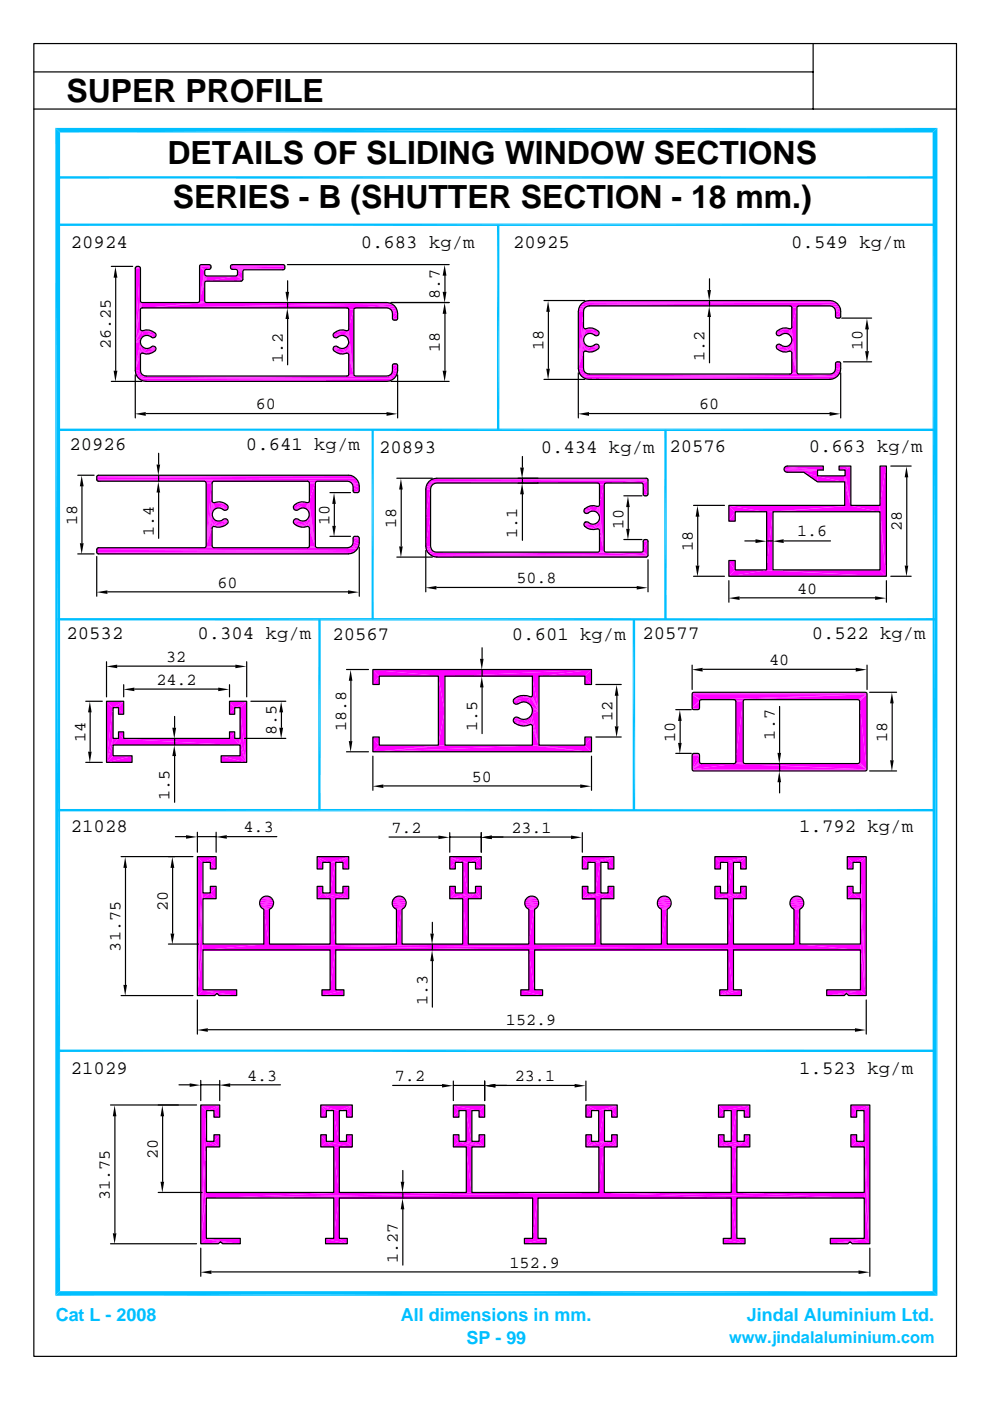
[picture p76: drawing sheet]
<svg xmlns="http://www.w3.org/2000/svg" width="210mm" height="297mm" viewBox="0 0 210 297" stroke-linecap="round" stroke-linejoin="round" font-family="sans-serif">
<defs><g id="words">
<g font-size="6.8">
<text x="14.1" y="21.5">SUPER PROFILE</text>
<text x="35.5" y="34.7">DETAILS OF SLIDING WINDOW SECTIONS</text>
<text x="36.7" y="44.1">SERIES - B (SHUTTER SECTION - 18 mm.)</text>
</g>
<g font-size="4">
<text x="15" y="52.5">20924</text>
<text x="76.5" y="52.5">0.683 kg/m</text>
<text x="108.8" y="52.5">20925</text>
<text x="167.8" y="52.5">0.549 kg/m</text>
<text x="14.7" y="95.4">20926</text>
<text x="52.2" y="95.4">0.641 kg/m</text>
<text x="80.4" y="96">20893</text>
<text x="114.6" y="96">0.434 kg/m</text>
<text x="141.9" y="95.8">20576</text>
<text x="171.5" y="95.8">0.663 kg/m</text>
<text x="14.1" y="135.5">20532</text>
<text x="41.9" y="135.5">0.304 kg/m</text>
<text x="70.5" y="135.7">20567</text>
<text x="108.5" y="135.7">0.601 kg/m</text>
<text x="136.2" y="135.6">20577</text>
<text x="172.1" y="135.6">0.522 kg/m</text>
<text x="15" y="176.3">21028</text>
<text x="169.5" y="176.3">1.792 kg/m</text>
<text x="15" y="227.7">21029</text>
<text x="169.5" y="227.7">1.523 kg/m</text>
</g>
<g font-size="3.8" fill="#00bfff">
<text x="11.8" y="280.1">Cat L - 2008</text>
<text x="85" y="280.1">All dimensions in mm.</text>
<text x="158.4" y="280.1">Jindal Aluminium Ltd.</text>
<text x="98.9" y="285.1">SP - 99</text>
</g>
<g font-size="3.6">
<text x="93.3" y="63.4" transform="rotate(-90 93.3 63.4)">8.7</text>
<text x="23.5" y="74.1" transform="rotate(-90 23.5 74.1)">26.25</text>
<text x="59.9" y="76.9" transform="rotate(-90 59.9 76.9)">1.2</text>
<text x="93.3" y="74.7" transform="rotate(-90 93.3 74.7)">18</text>
<text x="115.2" y="74.3" transform="rotate(-90 115.2 74.3)">18</text>
<text x="149.4" y="76.5" transform="rotate(-90 149.4 76.5)">1.2</text>
<text x="182.8" y="74.3" transform="rotate(-90 182.8 74.3)">10</text>
<text x="54.2" y="86.8">60</text>
<text x="148.2" y="86.8">60</text>
<text x="16.3" y="111.3" transform="rotate(-90 16.3 111.3)">18</text>
<text x="32.6" y="113.7" transform="rotate(-90 32.6 113.7)">1.4</text>
<text x="69.8" y="111.3" transform="rotate(-90 69.8 111.3)">10</text>
<text x="84" y="112" transform="rotate(-90 84 112)">18</text>
<text x="132.2" y="112.1" transform="rotate(-90 132.2 112.1)">10</text>
<text x="169" y="113.7">1.6</text>
<text x="191.2" y="112.6" transform="rotate(-90 191.2 112.6)">28</text>
<text x="109.7" y="114.1" transform="rotate(-90 109.7 114.1)">1.1</text>
<text x="146.9" y="116.9" transform="rotate(-90 146.9 116.9)">18</text>
<text x="46.1" y="124.6">60</text>
<text x="109.5" y="123.6">50.8</text>
<text x="169" y="125.8">40</text>
<text x="35.3" y="140.3">32</text>
<text x="163.1" y="141">40</text>
<text x="33.1" y="145.2">24.2</text>
<text x="58.6" y="155.9" transform="rotate(-90 58.6 155.9)">8.5</text>
<text x="73.4" y="155" transform="rotate(-90 73.4 155)">18.8</text>
<text x="101.2" y="155.1" transform="rotate(-90 101.2 155.1)">1.5</text>
<text x="129.8" y="152.9" transform="rotate(-90 129.8 152.9)">12</text>
<text x="18.1" y="157.3" transform="rotate(-90 18.1 157.3)">14</text>
<text x="143.2" y="157.3" transform="rotate(-90 143.2 157.3)">10</text>
<text x="164.3" y="156.8" transform="rotate(-90 164.3 156.8)">1.7</text>
<text x="188.1" y="157.3" transform="rotate(-90 188.1 157.3)">18</text>
<text x="100" y="165.7">50</text>
<text x="35.9" y="169.7" transform="rotate(-90 35.9 169.7)">1.5</text>
<text x="51.6" y="176.5">4.3</text>
<text x="83" y="176.6">7.2</text>
<text x="108.5" y="176.6">23.1</text>
<text x="35.6" y="193.1" transform="rotate(-90 35.6 193.1)">20</text>
<text x="25.6" y="201.7" transform="rotate(-90 25.6 201.7)">31.75</text>
<text x="90.6" y="213.1" transform="rotate(-90 90.6 213.1)">1.3</text>
<text x="107.3" y="217.4">152.9</text>
<text x="52.4" y="229.1">4.3</text>
<text x="83.7" y="229.2">7.2</text>
<text x="109.2" y="229.2">23.1</text>
<text x="33.4" y="245.7" transform="rotate(-90 33.4 245.7)">20</text>
<text x="23.3" y="254.4" transform="rotate(-90 23.3 254.4)">31.75</text>
<text x="84.4" y="267.8" transform="rotate(-90 84.4 267.8)">1.27</text>
<text x="108" y="268.8">152.9</text>
</g>
<text font-size="3.5" fill="#00bfff" x="154.6" y="284.7">www.jindalaluminium.com</text>
</g></defs>
<path d="M91.4 117.9h45.9M91.9 118.1h45.3M91.9 118h45.4" fill="none" stroke="#f0f" stroke-width=".21"/>
<path d="M91.4 118h45.9" fill="none" stroke="#f0f" stroke-width=".25"/>
<path d="M90.9 117.7h46.4" fill="none" stroke="#f0f" stroke-width=".38"/>
<g fill="#f0f">
<path d="M90.9 117.5l1.6-.4 44.8 .7z"/>
<path d="M92.5 117.1h34.2l10.6 .7z"/>
<path d="M126.7 117.1h1.7l8.9 .7z"/>
<path d="M128.4 117.1h7.5l1.4 .7z"/>
<path d="M126.7 117.1h1.7z"/>
<path d="M126.7 117.1h1.5z"/>
<path d="M135.9 117.1h.2l1.2 .7z"/>
<path d="M90.9 117.5l1.2-.4h.4z"/>
<path d="M90.5 117l1.6 .1-1.2 .4z"/>
<path d="M126.9 117.1l1.2-.1 .1 .1z"/>
<path d="M136.3 117l1 .8-1.2-.7z"/>
<path d="M127 117h1.1l-1.2 .1z"/>
<path d="M90.5 117l1.3-.1 .3 .2z"/>
<path d="M127 117l1.1-.2v.2z"/>
<path d="M136.3 116.8l1 1-1-.8z"/>
<path d="M127 116.8h1.1l-1.1 .2z"/>
<path d="M90.5 117l1-.4 .3 .3z"/>
<path d="M90.3 116.4l1.2 .2-1 .4z"/>
<path d="M90.3 116.4l1-.2 .2 .4z"/>
<path d="M90.3 116.4l.9-.5 .1 .3z"/>
<path d="M90.2 115.9h1l-.9 .5z"/>
<path d="M137.3 114.8v3l-1-1z"/>
<path d="M136.3 114.8h1l-1 2z"/>
<path d="M136.3 114.8l1-.2v.2z"/>
<path d="M136.4 114.6h.9l-1 .2z"/>
<path d="M136.4 114.6l.8-.1 .1 .1z"/>
<path d="M136.4 114.6l.8-.1z"/>
<path d="M136.5 114.5h.4z"/>
<path d="M136.5 114.5h.7z"/>
<path d="M127 112.6l1.1 4.2h-1.1z"/>
<path d="M125.1 112.3l1.4-.1z"/>
<path d="M125.1 112.3l1.6-.1z"/>
</g>
<path d="M124.5 112.2h2.2" fill="none" stroke="#f0f" stroke-width=".21"/>
<g fill="#f0f">
<path d="M123.9 111.7l2.8 .5-2.2-.1z"/>
<path d="M123.8 111.4l2.9 .8-2.8-.5z"/>
<path d="M123.8 111.4l1.7-.2 1.2 1z"/>
<path d="M125.5 111.2l1.4 1.1z"/>
<path d="M123.7 111.2h1.8l-1.7 .2z"/>
<path d="M125.5 111.2h.4l1 1.1z"/>
<path d="M123.7 111.2l1.4-.1 .4 .1z"/>
<path d="M125.9 111.2l.4-.2 .6 1.3z"/>
<path d="M126.3 111l.7 1.4z"/>
<path d="M123.8 110.9l1.3 .2-1.4 .1z"/>
<path d="M123.8 110.9l.9-.1 .4 .3z"/>
<path d="M126.3 111l.4-.2 .3 1.6z"/>
<path d="M126.7 110.8l.3 1.8z"/>
<path d="M126.7 110.8l1.4 6z"/>
<path d="M123.8 110.9l.2-.1h.7z"/>
<path d="M124 110.8h.7z"/>
<path d="M126.9 110.4l1.2 6.4-1.4-6z"/>
<path d="M127 110l1.1 6.8-1.2-6.4z"/>
<path d="M91.2 109.8v6.1h-1z"/>
<path d="M90.2 109.8h1l-1 6.1z"/>
<path d="M127 109.6l1.1 7.2z"/>
<path d="M124 108.9l.7-.1-.3 .2z"/>
<path d="M123.8 108.7l.9 .1-.7 .1z"/>
<path d="M123.8 108.7l1.3-.1-.4 .2z"/>
<path d="M123.7 108.4l1.4 .2-1.3 .1z"/>
<path d="M123.7 108.4h1.8l-.4 .2z"/>
<path d="M123.8 108.1l1.7 .3h-1.8z"/>
<path d="M123.9 107.9l1.6 .5-1.7-.3z"/>
<path d="M123.9 107.9l2 .5z"/>
<path d="M123.9 107.9l.6-.3 1.4 .8z"/>
<path d="M124.5 107.6l1.8 1z"/>
<path d="M124.5 107.6l2.2-.2-.4 1.2z"/>
<path d="M126.7 107.4v1.4l-.4-.2z"/>
<path d="M126.7 107.4l.2 1.8-.2-.4z"/>
</g>
<path d="M126.9 107.4v2.2" fill="none" stroke="#f0f" stroke-width=".34"/>
<path d="M126.7 107.4l1.4 9.4z" fill="#f0f"/>
<path d="M124.5 107.5h2.2" fill="none" stroke="#f0f" stroke-width=".21"/>
<path d="M126.7 107.4h.2l1.2 9.4z" fill="#f0f"/>
<path d="M124.5 107.4h2" fill="none" stroke="#f0f" stroke-width=".25"/>
<g fill="#f0f">
<path d="M125.1 107.3h.8l.6 .1z"/>
<path d="M127 107.3l1.1 9.5-1.2-9.4z"/>
<path d="M127 107.1l1.1 9.7z"/>
<path d="M136.7 105.2l.5-.1z"/>
<path d="M136.5 105.1h.7z"/>
<path d="M136.5 105.1l.8-.1-.1 .1z"/>
<path d="M136.4 105h.9l-.8 .1z"/>
<path d="M136.4 105l.9-.2v.2z"/>
<path d="M136.3 104.8h1l-.9 .2z"/>
<path d="M91.2 103.8v6h-1z"/>
<path d="M90.2 103.8h1l-1 6z"/>
<path d="M90.2 103.8l1.1-.4-.1 .4z"/>
<path d="M90.3 103.2l1 .2-1.1 .4z"/>
<path d="M90.3 103.2l1.2-.2-.2 .4z"/>
<path d="M128.1 102.9v13.9l-1.1-9.7z"/>
<path d="M127 102.9h1.1l-1.1 4.2z"/>
<path d="M136.3 102.9l1 1.9h-1z"/>
<path d="M90.3 103.2l1.5-.5-.3 .3z"/>
<path d="M127 102.9l1.1-.2v.2z"/>
<path d="M136.3 102.7l1 2.1z"/>
<path d="M127 102.7h1.1l-1.1 .2z"/>
<path d="M90.5 102.6l1.3 .1-1.5 .5z"/>
<path d="M90.5 102.6h1.6l-.3 .1z"/>
<path d="M127 102.7l1.2-.2-.1 .2z"/>
<path d="M126.9 102.5h1.3l-1.2 .2z"/>
</g>
<path d="M90.5 102.6h2" fill="none" stroke="#f0f" stroke-width=".21"/>
<path d="M126.7 102.5h1.5z" fill="#f0f"/>
<path d="M92.5 102.5h35.9" fill="none" stroke="#f0f" stroke-width=".21"/>
<path d="M126.7 102.5h1.7z" fill="#f0f"/>
<path d="M90.9 102.3h37.5" fill="none" stroke="#f0f" stroke-width=".34"/>
<g fill="#f0f">
<path d="M90.9 102.1l1.6 .4-2 .1z"/>
<path d="M90.9 102.1l46.4-.3-8.9 .7z"/>
<path d="M128.4 102.5l8.9-.7-1.4 .7z"/>
<path d="M135.9 102.5l1.4-.7-1.2 .7z"/>
<path d="M136.1 102.5l1.2-.7-1 .9z"/>
<path d="M136.3 102.7l1-.9v3z"/>
</g>
<path d="M90.9 101.9h46.4" fill="none" stroke="#f0f" stroke-width=".38"/>
<path d="M91.4 101.7h45.9M91.4 101.6h45.9M91.9 101.6h45.4M91.9 101.5h45.3" fill="none" stroke="#f0f" stroke-width=".21"/>
<g fill="#f0f">
<path d="M22.5 161.7l5.4-1.4v1.4z"/>
<path d="M22.5 161.7l1.4-1.4h4z"/>
<path d="M46.8 160.3l5.4 1.4h-5.4z"/>
<path d="M46.8 160.3h4l1.4 1.4z"/>
<path d="M23.9 158v2.3l-1.4 1.4z"/>
<path d="M50.8 158l1.4 3.7-1.4-1.4z"/>
<path d="M23.9 156.6h1.2l-1.2 1.4z"/>
<path d="M25.1 156.6l25.7 1.4h-26.9z"/>
<path d="M23.9 156.6v1.4l-1.4 3.7z"/>
<path d="M25.1 156.6h24.6l1.1 1.4z"/>
<path d="M49.7 156.6h1.1v1.4z"/>
<path d="M50.8 156.6l1.4 5.1-1.4-3.7z"/>
</g>
<path d="M25.1 156.6h24.6" fill="none" stroke="#f0f" stroke-width=".21"/>
<g fill="#f0f">
<path d="M25.1 155.2h1.1v1.4z"/>
<path d="M25.1 155.2l1.1 1.4h-1.1z"/>
<path d="M48.6 155.2h1.1l-1.1 1.4z"/>
<path d="M49.7 155.2v1.4h-1.1z"/>
<path d="M25.1 150.1l1.1 1.4h-1.1z"/>
<path d="M49.7 150.1v1.4h-1.1z"/>
<path d="M50.8 150.1l1.4 11.6-1.4-5.1z"/>
<path d="M23.9 150.1v6.5l-1.4 5.1z"/>
<path d="M48.6 148.7l1.1 1.4-1.1 1.4z"/>
<path d="M48.6 148.7h3.6l-2.5 1.4z"/>
<path d="M49.7 150.1l2.5-1.4-1.4 1.4z"/>
<path d="M50.8 150.1l1.4-1.4v13z"/>
<path d="M22.5 148.7l1.4 1.4-1.4 11.6z"/>
<path d="M22.5 148.7h3.7l-2.3 1.4z"/>
<path d="M23.9 150.1l2.3-1.4-1.1 1.4z"/>
<path d="M26.2 148.7v2.8l-1.1-1.4z"/>
<path d="M41.8 211.1l4.1-.4-.4 .4z"/>
<path d="M45.9 210.7l4.2 .4h-3.7z"/>
<path d="M175.2 211.1l4.2-.4-.5 .4z"/>
<path d="M179.4 210.7l4.2 .4h-3.7z"/>
<path d="M110.4 209.9l4.6 1.2h-4.6z"/>
<path d="M68.2 211.1l4.7-1.2v1.2z"/>
<path d="M110.4 209.9h4.6v1.2z"/>
</g>
<path d="M110.4 209.9h4.6" fill="none" stroke="#f0f" stroke-width=".21"/>
<g fill="#f0f">
<path d="M152.5 211.1l4.6-1.2v1.2z"/>
<path d="M68.2 209.9h4.7l-4.7 1.2z"/>
</g>
<path d="M68.2 209.9h4.7M110.4 209.9h2.9" fill="none" stroke="#f0f" stroke-width=".21"/>
<g fill="#f0f">
<path d="M43 209.9l7.1 1.2-4.2-.4z"/>
<path d="M43 209.9l2.9 .8-4.1 .4z"/>
<path d="M179.4 210.7l3-.8 1.2 1.2z"/>
<path d="M175.2 211.1l7.2-1.2-3 .8z"/>
<path d="M175.2 209.9h7.2l-7.2 1.2z"/>
</g>
<path d="M69.9 209.9h3" fill="none" stroke="#f0f" stroke-width=".21"/>
<g fill="#f0f">
<path d="M152.5 211.1l2.9-1.2h1.7z"/>
<path d="M152.5 211.1l1.7-1.2h1.2z"/>
<path d="M152.5 209.9h1.7l-1.7 1.2z"/>
<path d="M43 209.9h7.1v1.2z"/>
<path d="M71.1 201.5v8.4h-1.2z"/>
<path d="M154.2 201.5l1.2 8.4h-1.2z"/>
<path d="M69.9 201.5h1.2l-1.2 8.4z"/>
<path d="M43 201.5v8.4l-1.2 1.2z"/>
</g>
<path d="M43 201.5h69.1" fill="none" stroke="#f0f" stroke-width=".21"/>
<g fill="#f0f">
<path d="M112.1 201.5l1.2 8.4h-1.2z"/>
<path d="M154.2 201.5h1.2v8.4z"/>
<path d="M112.1 201.5h1.2v8.4z"/>
</g>
<path d="M113.3 201.5h69.1" fill="none" stroke="#f0f" stroke-width=".21"/>
<g fill="#f0f">
<path d="M182.4 201.5l1.2 9.6-1.2-1.2z"/>
<path d="M55.9 200.2l126.5 1.3h-69.1z"/>
<path d="M55.9 200.2l57.4 1.3z"/>
<path d="M43 201.5l12.9-1.3 56.2 1.3z"/>
<path d="M55.9 200.2h113.6l12.9 1.3z"/>
<path d="M43 200.2h12.9l-12.9 1.3z"/>
<path d="M43 200.2v1.3l-1.2 9.6z"/>
<path d="M169.5 200.2h12.9v1.3z"/>
<path d="M182.4 200.2l1.2 10.9-1.2-9.6z"/>
</g>
<path d="M55.9 200.2h113.6" fill="none" stroke="#f0f" stroke-width=".21"/>
<g fill="#f0f">
<path d="M85.2 192.9v7.3h-1.2z"/>
<path d="M141.4 192.9v7.3h-1.2z"/>
<path d="M113.3 192.9v7.3h-1.2z"/>
<path d="M84 192.9h1.2l-1.2 7.3z"/>
<path d="M112.1 192.9h1.2l-1.2 7.3z"/>
<path d="M140.2 192.9h1.2l-1.2 7.3z"/>
<path d="M169.5 192.9v7.3h-1.2z"/>
<path d="M55.9 192.9l1.2 7.3h-1.2z"/>
<path d="M55.9 192.9h1.2v7.3z"/>
<path d="M168.3 192.9h1.2l-1.2 7.3z"/>
<path d="M112.1 192.9l1.6-.3-.4 .3z"/>
<path d="M140.2 192.9l1.6-.3-.4 .3z"/>
<path d="M84 192.9l1.6-.3-.4 .3z"/>
<path d="M83.6 192.6h2l-1.6 .3z"/>
<path d="M139.8 192.6h2l-1.6 .3z"/>
<path d="M111.7 192.6h2l-1.6 .3z"/>
<path d="M168.3 192.9l1.6-.3-.4 .3z"/>
<path d="M55.5 192.6l1.6 .3h-1.2z"/>
<path d="M167.9 192.6h2l-1.6 .3z"/>
</g>
<path d="M55.5 192.7h2" fill="none" stroke="#f0f" stroke-width=".25"/>
<path d="M55.2 192.4h2.5M83.3 192.4h2.6M111.4 192.4h2.6M139.5 192.4h2.6M167.6 192.4h2.6" fill="none" stroke="#f0f" stroke-width=".34"/>
<g fill="#f0f">
<path d="M111.4 192.3l2.7-.5-.1 .5z"/>
<path d="M139.5 192.3l2.7-.5-.1 .5z"/>
<path d="M83.3 192.3l2.7-.5-.1 .5z"/>
<path d="M83.1 191.8h2.9l-2.7 .5z"/>
<path d="M111.2 191.8h2.9l-2.7 .5z"/>
<path d="M139.3 191.8h2.9l-2.7 .5z"/>
<path d="M55 191.8l2.7 .5h-2.5z"/>
<path d="M167.6 192.3l2.7-.5-.1 .5z"/>
<path d="M167.4 191.8h2.9l-2.7 .5z"/>
<path d="M55 191.8h2.9l-.2 .5z"/>
<path d="M111.2 191.8l2.9-.5v.5z"/>
<path d="M83.1 191.8l3-.5-.1 .5z"/>
<path d="M139.3 191.8l2.9-.5v.5z"/>
<path d="M83.1 191.3h3l-3 .5z"/>
<path d="M139.3 191.3h2.9l-2.9 .5z"/>
<path d="M111.2 191.3h2.9l-2.9 .5z"/>
<path d="M167.4 191.8l2.9-.5v.5z"/>
<path d="M55 191.3l2.9 .5h-2.9z"/>
<path d="M55 191.3h3l-.1 .5z"/>
<path d="M167.4 191.3h2.9l-2.9 .5z"/>
<path d="M111.2 191.3l2.8-.4 .1 .4z"/>
<path d="M139.3 191.3l2.8-.4 .1 .4z"/>
<path d="M83.1 191.3l2.8-.4 .2 .4z"/>
<path d="M83.2 190.9h2.7l-2.8 .4z"/>
<path d="M111.3 190.9h2.7l-2.8 .4z"/>
<path d="M139.4 190.9h2.7l-2.8 .4z"/>
<path d="M55.1 190.9l2.9 .4h-3z"/>
<path d="M167.4 191.3l2.8-.4 .1 .4z"/>
<path d="M167.6 190.9h2.6l-2.8 .4z"/>
<path d="M55.1 190.9h2.7l.2 .4z"/>
<path d="M155.4 190.6v9.6h-1.2z"/>
<path d="M126.1 190.6l1.2 9.6h-1.2z"/>
<path d="M98 190.6l1.2 9.6h-1.2z"/>
<path d="M126.1 190.6h1.2v9.6z"/>
<path d="M69.9 190.6l1.2 9.6h-1.2z"/>
<path d="M69.9 190.6h1.2v9.6z"/>
<path d="M98 190.6h1.2v9.6z"/>
<path d="M43 190.6v9.6l-1.2 10.9z"/>
<path d="M182.4 190.6l1.2 20.5-1.2-10.9z"/>
</g>
<path d="M123.4 190.6h3.9" fill="none" stroke="#f0f" stroke-width=".21"/>
<path d="M154.2 190.6h1.2l-1.2 9.6z" fill="#f0f"/>
<path d="M55.1 190.7h2.7M83.2 190.7h2.7M111.3 190.7h2.7M139.4 190.7h2.7M167.6 190.7h2.6" fill="none" stroke="#f0f" stroke-width=".38"/>
<path d="M83.5 190.3h2.1M111.6 190.3h2.1M139.7 190.3h2.2" fill="none" stroke="#f0f" stroke-width=".3"/>
<g fill="#f0f">
<path d="M139.7 190.5l.4-.3h1.4z"/>
<path d="M111.6 190.5l.4-.3h1.4z"/>
<path d="M83.5 190.5l.4-.3h1.4z"/>
</g>
<path d="M55.4 190.3h2.1M167.8 190.3h2.2" fill="none" stroke="#f0f" stroke-width=".3"/>
<g fill="#f0f">
<path d="M55.8 190.2h1.3l.4 .3z"/>
<path d="M167.8 190.5l.4-.3h1.4z"/>
<path d="M112 190.2l.9-.1 .5 .1z"/>
<path d="M140.1 190.2l.9-.1z"/>
<path d="M140.1 190.2l.9-.1 .5 .1z"/>
<path d="M83.9 190.2l.9-.1z"/>
<path d="M83.9 190.2l.9-.1 .5 .1z"/>
<path d="M112 190.2l.9-.1z"/>
<path d="M168.2 190.2l.9-.1 .5 .1z"/>
<path d="M55.8 190.2l.4-.1 .9 .1z"/>
<path d="M56.2 190.1l.9 .1z"/>
<path d="M168.2 190.2l.9-.1z"/>
<path d="M123.4 190.6l5.5-1.2-1.6 1.2z"/>
<path d="M127.3 190.6l1.6-1.2 1.2 1.2z"/>
<path d="M151.5 190.6l5.5-1.2-2.8 1.2z"/>
<path d="M154.2 190.6l2.8-1.2-1.6 1.2z"/>
<path d="M155.4 190.6l1.6-1.2 1.2 1.2z"/>
<path d="M68.4 189.4l5.5 1.2h-2.8z"/>
<path d="M68.4 189.4l2.7 1.2h-1.2z"/>
<path d="M68.4 189.4l1.5 1.2h-2.7z"/>
<path d="M68.4 189.4h2.7l2.8 1.2z"/>
<path d="M71.1 189.4h1.5l1.3 1.2z"/>
<path d="M99.2 190.6l1.6-1.2 1.2 1.2z"/>
<path d="M98 190.6l2.8-1.2-1.6 1.2z"/>
<path d="M95.3 190.6l5.5-1.2-2.8 1.2z"/>
<path d="M95.3 190.6l3.9-1.2h1.6z"/>
<path d="M179.6 190.6l1.2-1.2 1.6 1.2z"/>
<path d="M43 190.6l1.5-1.2 1.3 1.2z"/>
<path d="M96.5 189.4h2.7l-3.9 1.2z"/>
<path d="M151.5 190.6l3.9-1.2h1.6z"/>
<path d="M43 189.4h1.5l-1.5 1.2z"/>
<path d="M43 189.4l-1.2 21.7z"/>
<path d="M180.8 189.4h1.6v1.2z"/>
<path d="M182.4 189.4l1.2 21.7z"/>
<path d="M152.7 189.4h2.7l-3.9 1.2z"/>
<path d="M123.4 190.6l3.9-1.2h1.6z"/>
</g>
<path d="M68.4 189.4h2.7M96.5 189.4h2.7M152.7 189.4h2.7" fill="none" stroke="#f0f" stroke-width=".21"/>
<g fill="#f0f">
<path d="M123.4 190.6l2.7-1.2h1.2z"/>
<path d="M124.6 189.4h1.5l-2.7 1.2z"/>
<path d="M67.2 188h1.2v1.4z"/>
<path d="M67.2 188l1.2 1.4-1.2 1.2z"/>
<path d="M157 188h1.2l-1.2 1.4z"/>
<path d="M158.2 188v2.6l-1.2-1.2z"/>
<path d="M95.3 188h1.2v1.4z"/>
<path d="M95.3 188l1.2 1.4-1.2 1.2z"/>
<path d="M128.9 188h1.2l-1.2 1.4z"/>
<path d="M130.1 188v2.6l-1.2-1.2z"/>
<path d="M100.8 188l1.2 2.6-1.2-1.2z"/>
<path d="M44.5 188h1.3l-1.3 1.4z"/>
<path d="M45.8 188v2.6l-1.3-1.2z"/>
<path d="M151.5 188h1.2v1.4z"/>
<path d="M151.5 188l1.2 1.4-1.2 1.2z"/>
<path d="M100.8 188h1.2v2.6z"/>
<path d="M179.6 188h1.2v1.4z"/>
<path d="M179.6 188l1.2 1.4-1.2 1.2z"/>
<path d="M123.4 188h1.2v1.4z"/>
<path d="M123.4 188l1.2 1.4-1.2 1.2z"/>
<path d="M72.6 188h1.3l-1.3 1.4z"/>
<path d="M73.9 188v2.6l-1.3-1.2z"/>
<path d="M128.9 182.9l1.2 1.4h-1.2z"/>
<path d="M96.5 182.9v1.4h-1.2z"/>
<path d="M68.4 182.9v1.4h-1.2z"/>
<path d="M157 182.9l1.2 1.4h-1.2z"/>
<path d="M44.5 182.9l1.3 1.4h-1.3z"/>
<path d="M180.8 182.9v1.4h-1.2z"/>
<path d="M182.4 182.9l1.2 28.2-1.2-21.7z"/>
<path d="M71.1 182.9v6.5h-1.2z"/>
<path d="M72.6 182.9l1.3 1.4h-1.3z"/>
<path d="M98 182.9l1.2 6.5h-1.2z"/>
<path d="M98 182.9h1.2v6.5z"/>
<path d="M100.8 182.9l1.2 1.4h-1.2z"/>
<path d="M69.9 182.9h1.2l-1.2 6.5z"/>
<path d="M43 182.9v6.5l-1.2 21.7z"/>
<path d="M155.4 182.9v6.5h-1.2z"/>
<path d="M127.3 182.9v6.5h-1.2z"/>
<path d="M152.7 182.9v1.4h-1.2z"/>
<path d="M154.2 182.9h1.2l-1.2 6.5z"/>
<path d="M124.6 182.9v1.4h-1.2z"/>
<path d="M126.1 182.9h1.2l-1.2 6.5z"/>
<path d="M67.2 181.7l2.7 1.2h-1.5z"/>
<path d="M67.2 181.7l1.2 1.2-1.2 1.4z"/>
<path d="M95.3 181.7l3.9 1.2h-1.2z"/>
<path d="M95.3 181.7l2.7 1.2h-1.5z"/>
<path d="M95.3 181.7l1.2 1.2-1.2 1.4z"/>
<path d="M95.3 181.7h6.7l-2.8 1.2z"/>
<path d="M99.2 182.9l2.8-1.2-1.2 1.2z"/>
<path d="M102 181.7v2.6l-1.2-1.4z"/>
<path d="M43 182.9l2.8-1.2-1.3 1.2z"/>
<path d="M45.8 181.7v2.6l-1.3-1.4z"/>
<path d="M41.8 181.7h4l-2.8 1.2z"/>
<path d="M41.8 181.7l1.2 1.2-1.2 28.2z"/>
<path d="M152.7 182.9l5.5-1.2-4 1.2z"/>
<path d="M154.2 182.9l4-1.2-2.8 1.2z"/>
<path d="M155.4 182.9l2.8-1.2-1.2 1.2z"/>
<path d="M158.2 181.7v2.6l-1.2-1.4z"/>
<path d="M123.4 181.7l1.2 1.2-1.2 1.4z"/>
<path d="M179.6 181.7l1.2 1.2-1.2 1.4z"/>
<path d="M179.6 181.7h4l-2.8 1.2z"/>
<path d="M180.8 182.9l2.8-1.2-1.2 1.2z"/>
<path d="M183.6 181.7v29.4l-1.2-28.2z"/>
<path d="M67.2 181.7h6.7l-4 1.2z"/>
<path d="M69.9 182.9l4-1.2-2.8 1.2z"/>
<path d="M71.1 182.9l2.8-1.2-1.3 1.2z"/>
<path d="M73.9 181.7v2.6l-1.3-1.4z"/>
<path d="M151.5 181.7h6.7l-5.5 1.2z"/>
<path d="M151.5 181.7l1.2 1.2-1.2 1.4z"/>
<path d="M123.4 181.7h6.7l-5.5 1.2z"/>
<path d="M124.6 182.9l5.5-1.2-4 1.2z"/>
<path d="M126.1 182.9l4-1.2-2.8 1.2z"/>
<path d="M127.3 182.9l2.8-1.2-1.2 1.2z"/>
<path d="M128.9 182.9l1.2-1.2v2.6z"/>
</g>
<path d="M42.5 263.6h8.4M176 263.6h8.4" fill="none" stroke="#f0f" stroke-width=".42"/>
<g fill="#f0f">
<path d="M111.1 263.8l4.6-1.2v1.2z"/>
<path d="M111.1 262.6h4.6l-4.6 1.2z"/>
<path d="M69 262.6l4.6 1.2h-4.6z"/>
<path d="M153.3 262.6l4.6 1.2h-4.6z"/>
<path d="M153.3 262.6h2.9l1.7 1.2z"/>
<path d="M43.7 262.6l7.2 1.2-4.2-.5z"/>
<path d="M42.5 263.8l1.2-1.2 3 .7z"/>
<path d="M180.2 263.3l3-.7 1.2 1.2z"/>
<path d="M176 263.8l7.2-1.2-3 .7z"/>
<path d="M69 262.6h2.9l1.7 1.2z"/>
<path d="M71.9 262.6h1.7v1.2z"/>
<path d="M156.2 262.6h1.7v1.2z"/>
<path d="M43.7 262.6h7.2v1.2z"/>
</g>
<path d="M69 262.6h2.9M153.3 262.6h2.9" fill="none" stroke="#f0f" stroke-width=".21"/>
<path d="M176 262.6h7.2l-7.2 1.2z" fill="#f0f"/>
<path d="M111.1 262.6h4.6" fill="none" stroke="#f0f" stroke-width=".21"/>
<g fill="#f0f">
<path d="M114 254.1v8.5h-1.1z"/>
<path d="M155 254.1l1.2 8.5h-1.2z"/>
<path d="M71.9 254.1v8.5h-1.2z"/>
<path d="M112.9 254.1h1.1l-1.1 8.5z"/>
<path d="M43.7 254.1v8.5l-1.2 1.2z"/>
<path d="M70.7 254.1h1.2l-1.2 8.5z"/>
<path d="M183.2 254.1l1.2 9.7-1.2-1.2z"/>
</g>
<path d="M43.7 254.1h112.5" fill="none" stroke="#f0f" stroke-width=".21"/>
<g fill="#f0f">
<path d="M155 254.1h1.2v8.5z"/>
<path d="M128.1 252.9l55.1 1.2h-27z"/>
<path d="M43.7 254.1l84.4-1.2 28.1 1.2z"/>
<path d="M43.7 254.1l55.1-1.2h29.3z"/>
<path d="M43.7 254.1l28.2-1.2h26.9z"/>
<path d="M43.7 252.9h28.2l-28.2 1.2z"/>
<path d="M43.7 252.9v1.2l-1.2 9.7z"/>
</g>
<path d="M98.8 252.9h29.3" fill="none" stroke="#f0f" stroke-width=".21"/>
<g fill="#f0f">
<path d="M128.1 252.9h28.1l27 1.2z"/>
<path d="M156.2 252.9h27v1.2z"/>
<path d="M183.2 252.9l1.2 10.9-1.2-9.7z"/>
</g>
<path d="M43.7 252.9h28.2M128.1 252.9h28.1" fill="none" stroke="#f0f" stroke-width=".21"/>
<g fill="#f0f">
<path d="M128.1 243.2v9.7h-1.2z"/>
<path d="M70.7 243.2l1.2 9.7h-1.2z"/>
<path d="M156.2 243.2v9.7h-1.2z"/>
<path d="M70.7 243.2h1.2v9.7z"/>
<path d="M98.8 243.2l1.2 9.7h-1.2z"/>
<path d="M155 243.2h1.2l-1.2 9.7z"/>
<path d="M183.2 243.2l1.2 20.6-1.2-10.9z"/>
<path d="M43.7 243.2v9.7l-1.2 10.9z"/>
</g>
<path d="M70.7 243.2h3.9M96.1 243.2h3.9" fill="none" stroke="#f0f" stroke-width=".21"/>
<g fill="#f0f">
<path d="M98.8 243.2h1.2v9.7z"/>
<path d="M126.9 243.2h1.2l-1.2 9.7z"/>
<path d="M180.3 243.2l1.3-1.2 1.6 1.2z"/>
<path d="M152.3 243.2l5.4-1.2-2.7 1.2z"/>
<path d="M155 243.2l2.7-1.2-1.5 1.2z"/>
<path d="M156.2 243.2l1.5-1.2 1.2 1.2z"/>
<path d="M152.3 243.2l2.7-1.2h2.7z"/>
<path d="M69.1 242l5.5 1.2h-3.9z"/>
<path d="M69.1 242l1.6 1.2h-2.8z"/>
<path d="M43.7 242l2.8 1.2h-2.8z"/>
<path d="M43.7 242l-1.2 21.8z"/>
<path d="M69.1 242h4.3l1.2 1.2z"/>
<path d="M97.2 242l5.5 1.2h-2.7z"/>
<path d="M96.1 243.2l1.1-1.2 2.8 1.2z"/>
<path d="M153.5 242h1.5l-2.7 1.2z"/>
</g>
<path d="M69.1 242h4.3M155 242h2.7" fill="none" stroke="#f0f" stroke-width=".21"/>
<g fill="#f0f">
<path d="M97.2 242h1.6l3.9 1.2z"/>
<path d="M181.6 242h1.5l.1 1.2z"/>
<path d="M183.1 242l1.3 21.8z"/>
<path d="M43.7 242h1.6l1.2 1.2z"/>
</g>
<path d="M69.1 242h2.8" fill="none" stroke="#f0f" stroke-width=".21"/>
<g fill="#f0f">
<path d="M124.2 243.2l3.9-1.2-1.2 1.2z"/>
<path d="M128.1 242v1.2h-1.2z"/>
<path d="M128.1 242l2.7 1.2h-2.7z"/>
<path d="M128.1 242h1.5l1.2 1.2z"/>
<path d="M98.8 242h1.2l2.7 1.2z"/>
<path d="M100 242h1.5l1.2 1.2z"/>
<path d="M124.2 243.2l2.7-1.2h1.2z"/>
<path d="M124.2 243.2l1.1-1.2h1.6z"/>
<path d="M96.1 240.7l1.1 1.3-1.1 1.2z"/>
<path d="M67.9 240.7l1.2 1.3-1.2 1.2z"/>
<path d="M96.1 240.7h1.1v1.3z"/>
<path d="M67.9 240.7h1.2v1.3z"/>
<path d="M129.6 240.7l1.2 2.5-1.2-1.2z"/>
<path d="M152.3 240.7h1.2v1.3z"/>
<path d="M152.3 240.7l1.2 1.3-1.2 1.2z"/>
<path d="M157.7 240.7h1.2l-1.2 1.3z"/>
<path d="M158.9 240.7v2.5l-1.2-1.2z"/>
<path d="M129.6 240.7h1.2v2.5z"/>
<path d="M73.4 240.7h1.2l-1.2 1.3z"/>
<path d="M74.6 240.7v2.5l-1.2-1.2z"/>
<path d="M125.3 240.7v1.3l-1.1 1.2z"/>
<path d="M180.3 240.7l1.3 1.3-1.3 1.2z"/>
<path d="M180.3 240.7h1.3v1.3z"/>
<path d="M101.5 240.7h1.2l-1.2 1.3z"/>
<path d="M102.7 240.7v2.5l-1.2-1.2z"/>
<path d="M45.3 240.7h1.2l-1.2 1.3z"/>
<path d="M46.5 240.7v2.5l-1.2-1.2z"/>
<path d="M124.2 240.7h1.1l-1.1 2.5z"/>
<path d="M43.7 235.5v6.5l-1.2 21.8z"/>
<path d="M45.3 235.5l1.2 1.4h-1.2z"/>
<path d="M156.2 235.5v6.5h-1.2z"/>
<path d="M157.7 235.5l1.2 1.4h-1.2z"/>
<path d="M97.2 235.5v1.4h-1.1z"/>
<path d="M98.8 235.5l1.2 6.5h-1.2z"/>
<path d="M128.1 235.5v6.5h-1.2z"/>
<path d="M129.6 235.5l1.2 1.4h-1.2z"/>
<path d="M181.6 235.5v1.4h-1.3z"/>
<path d="M183.1 235.5l1.3 28.3-1.3-21.8z"/>
<path d="M69.1 235.5v1.4h-1.2z"/>
</g>
<path d="M97.2 235.5h2.8" fill="none" stroke="#f0f" stroke-width=".21"/>
<g fill="#f0f">
<path d="M98.8 235.5h1.2v6.5z"/>
<path d="M155 235.5h1.2l-1.2 6.5z"/>
<path d="M70.7 235.5l1.2 6.5h-1.2z"/>
<path d="M70.7 235.5h1.2v6.5z"/>
<path d="M73.4 235.5l1.2 1.4h-1.2z"/>
<path d="M153.5 235.5v1.4h-1.2z"/>
</g>
<path d="M97.2 235.5h4.3M153.5 235.5h4.2" fill="none" stroke="#f0f" stroke-width=".21"/>
<g fill="#f0f">
<path d="M101.5 235.5l1.2 1.4h-1.2z"/>
<path d="M125.3 235.5v1.4h-1.1z"/>
<path d="M126.9 235.5h1.2l-1.2 6.5z"/>
<path d="M153.5 235.5l5.4-1.2-1.2 1.2z"/>
<path d="M157.7 235.5l1.2-1.2v2.6z"/>
<path d="M67.9 234.3l4 1.2h-1.2z"/>
<path d="M67.9 234.3l2.8 1.2h-1.6z"/>
<path d="M67.9 234.3l1.2 1.2-1.2 1.4z"/>
<path d="M126.9 235.5l3.9-1.2-2.7 1.2z"/>
<path d="M128.1 235.5l2.7-1.2-1.2 1.2z"/>
<path d="M130.8 234.3v2.6l-1.2-1.4z"/>
<path d="M96.1 234.3l5.4 1.2h-4.3z"/>
<path d="M96.1 234.3l1.1 1.2-1.1 1.4z"/>
<path d="M152.3 234.3h6.6l-5.4 1.2z"/>
<path d="M152.3 234.3l1.2 1.2-1.2 1.4z"/>
<path d="M42.5 234.3l1.2 1.2-1.2 28.3z"/>
<path d="M180.3 234.3l1.3 1.2-1.3 1.4z"/>
<path d="M180.3 234.3h4.1l-2.8 1.2z"/>
<path d="M181.6 235.5l2.8-1.2-1.3 1.2z"/>
<path d="M183.1 235.5l1.3-1.2v29.5z"/>
<path d="M42.5 234.3h4l-2.8 1.2z"/>
<path d="M43.7 235.5l2.8-1.2-1.2 1.2z"/>
<path d="M45.3 235.5l1.2-1.2v2.6z"/>
<path d="M124.2 234.3h6.6l-3.9 1.2z"/>
<path d="M124.2 234.3l2.7 1.2h-1.6z"/>
<path d="M124.2 234.3l1.1 1.2-1.1 1.4z"/>
<path d="M67.9 234.3h6.7l-2.7 1.2z"/>
<path d="M71.9 235.5l2.7-1.2-1.2 1.2z"/>
<path d="M73.4 235.5l1.2-1.2v2.6z"/>
<path d="M96.1 234.3h6.6l-1.2 1.2z"/>
<path d="M102.7 234.3v2.6l-1.2-1.4z"/>
<path d="M154.5 122.2l8-1.3 25.4 1.3z"/>
<path d="M162.5 120.9l25.4 1.3z"/>
<path d="M163.8 120.9h22.7l1.4 1.3z"/>
<path d="M154.5 122.2l1.3-1.3h6.7z"/>
<path d="M154.5 118.9h1.3v2z"/>
<path d="M154.5 118.9l1.3 2-1.3 1.3z"/>
<path d="M155.8 108.6v2h-1.3z"/>
<path d="M163.8 108.6v12.3h-1.3z"/>
<path d="M186.5 108.6l1.4 13.6-1.4-1.3z"/>
<path d="M162.5 108.6h1.3l-1.3 12.3z"/>
<path d="M154.5 107.2l8 1.4h-6.7z"/>
<path d="M154.5 107.2l1.3 1.4-1.3 2z"/>
<path d="M154.5 107.2h25.8l-17.8 1.4z"/>
<path d="M162.5 108.6l17.8-1.4z"/>
<path d="M163.8 108.6l16.5-1.4 6.2 1.4z"/>
<path d="M180.3 107.2h6.2v1.4z"/>
<path d="M186.5 107.2l1.4 15-1.4-13.6z"/>
</g>
<path d="M154.5 107.2h25.8" fill="none" stroke="#f0f" stroke-width=".21"/>
<g fill="#f0f">
<path d="M179 102.2l1.3 5h-1.3z"/>
<path d="M173.3 101l5.7 1.2h-5.7z"/>
<path d="M173.3 101h5.8l-.1 1.2z"/>
<path d="M179.1 101l1.2 6.2-1.3-5z"/>
<path d="M170.3 100.2l3 .8v1.2z"/>
</g>
<path d="M166.5 100.1h3.8" fill="none" stroke="#f0f" stroke-width=".21"/>
<path d="M166.2 100h4.1" fill="none" stroke="#f0f" stroke-width=".34"/>
<g fill="#f0f">
<path d="M166.2 99.9l7.1-.2-3 .5z"/>
<path d="M170.3 100.2l3-.5v1.3z"/>
<path d="M179.1 99.7l1.2 7.5-1.2-6.2z"/>
</g>
<path d="M166.2 99.6h8.3" fill="none" stroke="#f0f" stroke-width=".21"/>
<path d="M166.2 99.7h7.1" fill="none" stroke="#f0f" stroke-width=".3"/>
<g fill="#f0f">
<path d="M166.2 99.2l8.3 .5-8.3-.1z"/>
<path d="M166.2 99.2l.3-.2 8 .7z"/>
<path d="M186.5 98.9h1.4l-1.4 8.3z"/>
<path d="M187.9 98.9v23.3l-1.4-15z"/>
<path d="M177.8 98.9h2.5l-2.5 .8z"/>
<path d="M177.8 99.7l2.5-.8-1.2 .8z"/>
<path d="M179.1 99.7l1.2-.8v8.3z"/>
</g>
<path d="M166.5 98.9h8" fill="none" stroke="#f0f" stroke-width=".21"/>
<path d="M166.5 99l8-.1v.8z" fill="#f0f"/>
<path d="M146.7 163.2h37.1M146.7 163.4h37M146.9 163.5h36.7" fill="none" stroke="#f0f" stroke-width=".21"/>
<g fill="#f0f">
<path d="M146.7 163.1l8.9-1.1 28.2 1.1z"/>
<path d="M146.7 163.1l1.9-1.1h7z"/>
<path d="M155.6 162l28.2 1.1z"/>
<path d="M157.9 162h23.9l2 1.1z"/>
</g>
<path d="M155.6 161.9h2.3" fill="none" stroke="#f0f" stroke-width=".21"/>
<path d="M146.7 163.1l1.7-1.2 .2 .1z" fill="#f0f"/>
<path d="M155.6 161.9h2.1" fill="none" stroke="#f0f" stroke-width=".21"/>
<g fill="#f0f">
<path d="M181.8 162l.2-.1 1.8 1.2z"/>
<path d="M146.7 163.1l1.6-1.4 .1 .2z"/>
<path d="M155.7 161.9l1.9-.2 .1 .2z"/>
<path d="M182.2 161.7l1.6 1.4-1.8-1.2z"/>
<path d="M155.7 161.9l.2-.2h1.7z"/>
<path d="M146.7 163.1l1.6-1.5v.1z"/>
<path d="M155.9 161.7l1.6-.1 .1 .1z"/>
<path d="M156 161.6h1.5l-1.6 .1z"/>
<path d="M182.2 161.6l1.6 1.5-1.6-1.4z"/>
<path d="M148.3 160.2v1.4l-1.6 1.5z"/>
<path d="M146.7 160.2h1.6l-1.6 2.9z"/>
<path d="M146.7 160.2l1.5-.2 .1 .2z"/>
<path d="M146.7 160h1.5l-1.5 .2z"/>
<path d="M146.9 159.8l1.3 .2h-1.5z"/>
<path d="M146.9 159.8h1.2l.1 .2z"/>
<path d="M147 159.8h1.1z"/>
<path d="M146.9 159.8h1.2z"/>
<path d="M146.9 150.5h1z"/>
<path d="M146.9 150.5h1.2z"/>
<path d="M146.7 150.4l1.4 .1h-1.2z"/>
<path d="M146.7 150.4h1.5l-.1 .1z"/>
<path d="M146.7 150.1l1.5 .3h-1.5z"/>
<path d="M146.7 150.1h1.6l-.1 .3z"/>
<path d="M157.5 148.8v12.8h-1.5z"/>
<path d="M146.7 150.1l1.6-1.3v1.3z"/>
<path d="M182.2 148.8l1.6 14.3-1.6-1.5z"/>
<path d="M156 148.8h1.5l-1.5 12.8z"/>
<path d="M156 148.8l1.6-.2-.1 .2z"/>
<path d="M146.7 150.1l1.6-1.5v.2z"/>
<path d="M155.9 148.6h1.7l-1.6 .2z"/>
<path d="M155.9 148.6l1.8-.2-.1 .2z"/>
<path d="M146.7 150.1l1.7-1.7z"/>
<path d="M155.7 148.4h2l-1.8 .2z"/>
</g>
<path d="M181.8 148.4h-26.2" fill="none" stroke="#f0f" stroke-width=".21"/>
<g fill="#f0f">
<path d="M148.6 148.4l35.2-1.2-28.2 1.2z"/>
<path d="M155.6 148.4l28.2-1.2-2 1.2z"/>
<path d="M181.8 148.4l2-1.2-1.8 1.2z"/>
<path d="M182 148.4l1.8-1.2-1.6 1.4z"/>
<path d="M182.2 148.6l1.6-1.4-1.6 1.6z"/>
<path d="M183.8 147.2v15.9l-1.6-14.3z"/>
<path d="M146.7 147.2h37.1l-35.2 1.2z"/>
<path d="M146.7 147.2l1.9 1.2h-.2z"/>
<path d="M146.7 147.2l1.7 1.2-1.7 1.7z"/>
</g>
<path d="M30.3 80.9h52.2M146.7 147.1h37.1M146.7 146.9h37M146.9 146.9h36.7" fill="none" stroke="#f0f" stroke-width=".21"/>
<path d="M29.8 80.7h53.3" fill="none" stroke="#f0f" stroke-width=".25"/>
<path d="M29.3 80.4h54.3" fill="none" stroke="#f0f" stroke-width=".34"/>
<g fill="#f0f">
<path d="M29.3 80.2l52.7-.4 1.6 .4z"/>
<path d="M29.3 80.2l52.7-.4z"/>
<path d="M29.3 80.2l46.1-.4z"/>
<path d="M29.3 80.2l1.6-.4h42.6z"/>
<path d="M28.9 79.7l2 .1-1.6 .4z"/>
<path d="M82 79.8l1.9-.1-.3 .5z"/>
<path d="M73.5 79.8h1.9z"/>
<path d="M73.5 79.8l1.7-.1z"/>
<path d="M28.9 79.7l2 .1z"/>
<path d="M82 79.8l1.9-.1z"/>
<path d="M73.7 79.7l1.3-.1 .2 .1z"/>
<path d="M73.7 79.7l.1-.1h1.2z"/>
<path d="M28.9 79.7l1.2-.3 .4 .3z"/>
<path d="M82.4 79.7l.4-.3 1.1 .3z"/>
<path d="M73.8 79.6l1.2-.2v.2z"/>
<path d="M73.9 79.4h1.1l-1.2 .2z"/>
<path d="M28.7 79.2l1.4 .2-1.2 .3z"/>
<path d="M82.8 79.4l1.4-.2-.3 .5z"/>
<path d="M28.7 79.2l1.1-.1 .3 .3z"/>
<path d="M83.1 79.1l1.1 .1-1.4 .2z"/>
<path d="M28.7 79.2l1-.6 .1 .5z"/>
<path d="M28.6 78.6h1.1l-1 .6z"/>
<path d="M83.1 79.1l1.1-.5v.6z"/>
<path d="M83.1 78.6h1.1l-1.1 .5z"/>
<path d="M83.1 78.6l1.1-1v1z"/>
<path d="M83.1 77.6h1.1l-1.1 1z"/>
<path d="M83.1 77.6l1.1-.2v.2z"/>
<path d="M83.2 77.4h1l-1.1 .2z"/>
<path d="M83.2 77.4l.9-.2 .1 .2z"/>
<path d="M83.2 77.4l.1-.2h.8z"/>
<path d="M83.3 77.2h.6z"/>
<path d="M83.3 77.2h.8z"/>
<path d="M29.7 75.3v3.3h-1.1z"/>
<path d="M73.9 75.3l1.1 4.1h-1.1z"/>
<path d="M73.8 75.1l1.2 4.3z"/>
<path d="M29.8 75.1l-1.2 3.5z"/>
<path d="M72 75.1l1.4-.1-.7 .1z"/>
<path d="M30.2 75l1.4 .1z"/>
<path d="M72 75.1l1.5-.2z"/>
<path d="M30.1 74.9l1.5 .2z"/>
</g>
<path d="M30.1 75h2.2M71.3 75h2.2" fill="none" stroke="#f0f" stroke-width=".25"/>
<g fill="#f0f">
<path d="M30.1 74.9l2.8-.4-.6 .3z"/>
<path d="M70.7 74.5l2.8 .4-2.2-.1z"/>
<path d="M30.1 74.9l2.9-.7-.1 .3z"/>
<path d="M70.6 74.2l2.9 .7-2.8-.4z"/>
<path d="M70.6 74.2l1.7-.3 1.2 1z"/>
<path d="M72.3 73.9l1.4 1.1z"/>
<path d="M30.1 74.9l1.2-1 1.7 .3z"/>
<path d="M29.9 75l1.4-1.1z"/>
<path d="M72.3 73.9h.4l1 1.1z"/>
<path d="M30.9 73.9h.4l-1.4 1.1z"/>
<path d="M70.6 73.9h1.7l-1.7 .3z"/>
<path d="M31.3 73.9h1.7v.3z"/>
<path d="M70.6 73.9l1.3-.1 .4 .1z"/>
<path d="M31.3 73.9l.4-.1 1.3 .1z"/>
<path d="M72.7 73.9l.5-.1 .5 1.2z"/>
<path d="M73.2 73.8l.6 1.3z"/>
<path d="M30.4 73.8l.5 .1-1 1.1z"/>
<path d="M30.4 73.8l-.6 1.3z"/>
<path d="M70.7 73.6l1.2 .2-1.3 .1z"/>
<path d="M31.7 73.8l1.2-.2 .1 .3z"/>
<path d="M70.7 73.6h.8l.4 .2z"/>
<path d="M31.7 73.8l.3-.2h.9z"/>
<path d="M73.2 73.8l.3-.3 .3 1.6z"/>
<path d="M73.5 73.5l1.5 5.9z"/>
<path d="M30.1 73.5l.3 .3-.6 1.3z"/>
<path d="M30.1 73.5l-.3 1.6-1.2 3.5z"/>
<path d="M70.7 73.6l.3-.1 .5 .1z"/>
<path d="M32 73.6l.6-.1 .3 .1z"/>
<path d="M71 73.5l.5 .1z"/>
<path d="M32 73.6l.3-.2 .3 .1z"/>
<path d="M73.7 73.2l1.3 6.2-1.5-5.9z"/>
<path d="M29.8 73.2l.3 .3-1.5 5.1z"/>
<path d="M73.9 72.8l1.1 6.6-1.3-6.2z"/>
<path d="M29.7 72.8l.1 .4-1.2 5.4z"/>
<path d="M28.6 72.5l1.1 .3-1.1 5.8z"/>
<path d="M73.8 72.3l1.2 7.1z"/>
<path d="M28.6 72.5l1.1-.2v.5z"/>
<path d="M28.6 72.5l1.2-.5-.1 .3z"/>
<path d="M28.6 72.5l1.5-.9-.3 .4z"/>
<path d="M71 71.7l.5-.2z"/>
<path d="M32 71.5l.6 .2h-.3z"/>
<path d="M32 71.5h.9l-.3 .2z"/>
<path d="M70.7 71.5h.8l-.5 .2z"/>
<path d="M28.6 72.5l1.8-1.2z"/>
<path d="M70.7 71.5l1.2-.2-.4 .2z"/>
<path d="M31.7 71.3l1.2 .2h-.9z"/>
<path d="M31.7 71.3l1.3-.1-.1 .3z"/>
<path d="M70.6 71.2l1.3 .1-1.2 .2z"/>
<path d="M70.6 71.2h1.7l-.4 .1z"/>
<path d="M31.3 71.2h1.7l-1.3 .1z"/>
<path d="M31.3 71.2l1.7-.3v.3z"/>
<path d="M70.6 70.9l1.7 .3h-1.7z"/>
<path d="M31.3 71.2l1.6-.5 .1 .2z"/>
<path d="M30.9 71.2l2-.5z"/>
<path d="M70.7 70.7l1.6 .5-1.7-.3z"/>
<path d="M70.7 70.7l2 .5z"/>
<path d="M70.7 70.7l.6-.4 1.4 .9z"/>
<path d="M71.3 70.3l1.8 1z"/>
<path d="M30.9 71.2l1.4-.9 .6 .4z"/>
<path d="M30.4 71.3l1.9-1z"/>
<path d="M71.3 70.3l2.2-.1-.4 1.1z"/>
<path d="M73.5 70.2v1.4l-.4-.3z"/>
<path d="M73.5 70.2l.2 1.8-.2-.4z"/>
</g>
<path d="M73.7 70.2v2.1" fill="none" stroke="#f0f" stroke-width=".3"/>
<g fill="#f0f">
<path d="M73.5 70.2l1.5 9.2z"/>
<path d="M30.1 70.2l2.2 .1-1.9 1z"/>
<path d="M30.1 70.2l.3 1.1-1.8 1.2z"/>
</g>
<path d="M30.1 70.2h2.2M71.3 70.2h2.2" fill="none" stroke="#f0f" stroke-width=".21"/>
<g fill="#f0f">
<path d="M73.5 70.2l.2-.1 1.3 9.3z"/>
<path d="M29.9 70.1l.2 .1-1.5 2.3z"/>
</g>
<path d="M30.2 70.2h2.1M71.3 70.2h2.1" fill="none" stroke="#f0f" stroke-width=".25"/>
<g fill="#f0f">
<path d="M72 70h.7l.7 .2z"/>
<path d="M30.2 70.2l1.4-.2z"/>
<path d="M29.8 70l.1 .1-1.3 2.4z"/>
<path d="M73.7 70.1l.1-.1 1.2 9.4z"/>
<path d="M29.7 69.8l-1.1 2.7z"/>
<path d="M73.9 69.8l1.1 9.6z"/>
<path d="M83.5 67.9h.6z"/>
<path d="M83.3 67.9h.8z"/>
<path d="M83.3 67.9l.9-.1-.1 .1z"/>
<path d="M83.2 67.8h1l-.9 .1z"/>
<path d="M83.2 67.8l1-.3v.3z"/>
<path d="M83.1 67.5h1.1l-1 .3z"/>
<path d="M83.1 67.5l1.1-1v1z"/>
<path d="M83.1 66.5h1.1l-1.1 1z"/>
<path d="M83.1 66.1l1.1 .4h-1.1z"/>
<path d="M83.1 66.1l1.1-.2v.6z"/>
<path d="M29.7 65.7v4.1l-1.1 2.7z"/>
<path d="M75 65.7v13.7l-1.1-9.6z"/>
<path d="M73.9 65.7h1.1l-1.1 4.1z"/>
<path d="M82.8 65.7l1.4 .2-1.1 .2z"/>
<path d="M73.9 65.7l1.1-.2v.2z"/>
<path d="M73.8 65.5h1.2l-1.1 .2z"/>
<path d="M82.4 65.4l1.8 .5-1.4-.2z"/>
<path d="M73.8 65.5l1.4-.1-.2 .1z"/>
<path d="M73.7 65.4h1.5l-1.4 .1z"/>
<path d="M82.4 65.4h1.5l.3 .5z"/>
<path d="M73.5 65.3l1.7 .1z"/>
</g>
<path d="M30.1 65.3h45.3" fill="none" stroke="#f0f" stroke-width=".21"/>
<g fill="#f0f">
<path d="M73.5 65.3h1.9z"/>
<path d="M82 65.3l1.9 .1z"/>
<path d="M75.4 65.3l8.2-.4-1.6 .4z"/>
<path d="M82 65.3l1.6-.4 .3 .5z"/>
<path d="M75.4 65.3l7.7-.8 .5 .4z"/>
<path d="M30.1 65.3l53-.8-7.7 .8z"/>
<path d="M30.1 65.3l52.4-1 .6 .2z"/>
<path d="M30.1 65.3l52.4-1z"/>
<path d="M30.1 65.3l13.6-1.1h38.3z"/>
<path d="M30.1 65.3l11.8-1.1h1.8z"/>
<path d="M30.1 64.2h11.8l-11.8 1.1z"/>
<path d="M30.1 64.2v1.1l-.2 .1z"/>
<path d="M30.1 64.2l-.3 1.3z"/>
<path d="M30.1 64.2l-.4 1.5z"/>
<path d="M29.9 64.2h.2l-.4 1.5z"/>
<path d="M29.9 64.2l-1.3 8.3z"/>
<path d="M41.9 64.2h1.8z"/>
<path d="M41.9 64.2h1.6z"/>
<path d="M29.8 64l.1 .2-1.3 8.3z"/>
<path d="M42 64.2l1.4-.2 .1 .2z"/>
<path d="M42 64.2l.2-.2h1.2z"/>
<path d="M29.7 63.8l-1.1 8.7z"/>
<path d="M42.2 64l1.1-.2 .1 .2z"/>
<path d="M42.2 63.8h1.1l-1.1 .2z"/>
<path d="M43.3 60.1v3.7h-1.1z"/>
<path d="M43.4 59.8l-1.2 4z"/>
</g>
<path d="M43.7 59.7h7.5M43.7 59.6h7.7" fill="none" stroke="#f0f" stroke-width=".21"/>
<path d="M43.7 59.5h7.7" fill="none" stroke="#f0f" stroke-width=".38"/>
<g fill="#f0f">
<path d="M43.7 59.7l6.3-1.1 1.4 .7z"/>
<path d="M43.7 58.6h6.3l-6.3 1.1z"/>
<path d="M43.7 58.6v1.1h-.2z"/>
<path d="M43.7 58.6l-.3 1.2z"/>
<path d="M43.7 58.6l-1.5 5.2z"/>
<path d="M43.5 58.5l.2 .1-1.5 5.2z"/>
<path d="M50 58.6l.1-.1 1.3 .8z"/>
<path d="M43.4 58.4l.1 .1-1.3 5.3z"/>
<path d="M50.1 58.5l.1-.1 1.2 .9z"/>
<path d="M43.3 58.2l-1.1 5.6z"/>
<path d="M50.3 58.2l1.1 1.1-1.2-.9z"/>
<path d="M50.3 58.2l1.1-.6v1.7z"/>
<path d="M43.3 57.5v.7l-1.1 5.6z"/>
<path d="M50.3 57.5l1.1 .1-1.1 .6z"/>
<path d="M50.3 57.5l1.2-.1-.1 .2z"/>
<path d="M50.2 57.3l1.3 .1-1.2 .1z"/>
<path d="M50.2 57.3h1.4l-.1 .1z"/>
<path d="M50.2 57.3h1.6z"/>
</g>
<path d="M50.1 57.2h9.8" fill="none" stroke="#f0f" stroke-width=".21"/>
<path d="M50.1 57.2l1.7 .1h-1.6z" fill="#f0f"/>
<path d="M50 57.2h10.2M50.1 57.2h10.1" fill="none" stroke="#f0f" stroke-width=".21"/>
<g fill="#f0f">
<path d="M43.7 57.2l.7-.1z"/>
<path d="M49 57.1l1 .1z"/>
</g>
<path d="M49 57.2h11.2M49 57.2h11.3" fill="none" stroke="#f0f" stroke-width=".21"/>
<path d="M43.7 57.2l.9-.2-.2 .1z" fill="#f0f"/>
<path d="M48.9 57.1h11.4" fill="none" stroke="#f0f" stroke-width=".21"/>
<g fill="#f0f">
<path d="M29.7 56.9v6.9l-1.1 8.7z"/>
<path d="M28.6 56.9h1.1l-1.1 15.6z"/>
</g>
<path d="M48.9 57h11.4" fill="none" stroke="#f0f" stroke-width=".21"/>
<g fill="#f0f">
<path d="M43.7 57.2l1-.4-.1 .2z"/>
<path d="M43.5 57.2l1.2-.4z"/>
</g>
<path d="M48.8 56.9h11.5" fill="none" stroke="#f0f" stroke-width=".21"/>
<g fill="#f0f">
<path d="M28.6 56.9l1.1-.1v.1z"/>
<path d="M28.7 56.8h1l-1.1 .1z"/>
<path d="M28.7 56.8l.8-.2 .2 .2z"/>
<path d="M28.7 56.8l.1-.2h.7z"/>
<path d="M28.8 56.6l.5-.1z"/>
<path d="M28.8 56.6h.7z"/>
<path d="M43.5 57.2l1.2-.7v.3z"/>
</g>
<path d="M48.8 56.7h11.5" fill="none" stroke="#f0f" stroke-width=".38"/>
<g fill="#f0f">
<path d="M42.2 56.5h2.5l-1.2 .7z"/>
<path d="M42.2 56.5l1.3 .7-.1 .1z"/>
<path d="M42.2 56.5l1.2 .8-.1 .2z"/>
<path d="M42.2 56.5l1.1 1-1.1 6.3z"/>
</g>
<path d="M48.8 56.6h11.5" fill="none" stroke="#f0f" stroke-width=".3"/>
<path d="M42.2 56.4h2.5M42.3 56.3h2.3M48.8 56.4h11.5M48.9 56.3h11.4M49 56.2h11.2" fill="none" stroke="#f0f" stroke-width=".21"/>
<path d="M42.4 56.2h1.9z" fill="#f0f"/>
<path d="M42.4 56.2h2M124.2 80.5h52.3" fill="none" stroke="#f0f" stroke-width=".21"/>
<path d="M123.7 80.3h53.3" fill="none" stroke="#f0f" stroke-width=".25"/>
<path d="M123.2 80h54.3" fill="none" stroke="#f0f" stroke-width=".34"/>
<g fill="#f0f">
<path d="M123.2 79.8l1.7-.4 52.6 .4z"/>
<path d="M124.9 79.4h44.4l8.2 .4z"/>
</g>
<path d="M124.9 79.4h44.4" fill="none" stroke="#f0f" stroke-width=".21"/>
<g fill="#f0f">
<path d="M169.3 79.4h6.6l1.6 .4z"/>
<path d="M175.9 79.4l2-.1-.4 .5z"/>
<path d="M122.9 79.3l2 .1-1.7 .4z"/>
<path d="M167.4 79.4h1.9z"/>
<path d="M167.4 79.4l1.7-.1z"/>
</g>
<path d="M122.9 79.3h2" fill="none" stroke="#f0f" stroke-width=".21"/>
<g fill="#f0f">
<path d="M175.9 79.4l2-.1z"/>
<path d="M167.6 79.3l1.4-.1 .1 .1z"/>
<path d="M167.8 79.2h1.2l-1.4 .1z"/>
<path d="M122.9 79.3l1.1-.3 .4 .3z"/>
<path d="M176.4 79.3l.3-.3 1.2 .3z"/>
<path d="M167.8 79.2l1.1-.2 .1 .2z"/>
<path d="M167.8 79h1.1l-1.1 .2z"/>
<path d="M176.7 79l1.4-.2-.2 .5z"/>
<path d="M122.6 78.8l1.4 .2-1.1 .3z"/>
<path d="M122.6 78.8l1.1-.2 .3 .4z"/>
<path d="M177 78.6l1.1 .2-1.4 .2z"/>
<path d="M122.6 78.8l1.1-.6v.4z"/>
<path d="M177 78.6l1.2-.4-.1 .6z"/>
<path d="M177.1 78.2h1.1l-1.2 .4z"/>
<path d="M122.6 78.2h1.1l-1.1 .6z"/>
<path d="M177.1 77.2l1.1 1h-1.1z"/>
<path d="M177.1 77.2h1.1v1z"/>
<path d="M177.1 77.2l1-.3 .1 .3z"/>
<path d="M177.1 76.9h1l-1 .3z"/>
<path d="M177.1 76.9l.2-.1 .8 .1z"/>
<path d="M177.3 76.8h.7l.1 .1z"/>
<path d="M177.5 76.8h.5z"/>
<path d="M177.3 76.8h.7z"/>
<path d="M123.7 74.9v3.3h-1.1z"/>
<path d="M167.8 74.9l1.1 4.1h-1.1z"/>
<path d="M123.7 74.7l-1.1 3.5z"/>
<path d="M167.8 74.7l1.1 4.3z"/>
<path d="M165.9 74.7l1.4-.2-.7 .2z"/>
<path d="M124.2 74.5l1.4 .2h-.8z"/>
<path d="M165.9 74.7l1.6-.2z"/>
<path d="M124 74.5l1.6 .2z"/>
</g>
<path d="M124 74.5h2.2M165.3 74.5h2.2" fill="none" stroke="#f0f" stroke-width=".25"/>
<g fill="#f0f">
<path d="M124 74.5l2.8-.5-.6 .4z"/>
<path d="M164.7 74l2.8 .5-2.2-.1z"/>
<path d="M124 74.5l3-.7-.2 .2z"/>
<path d="M164.5 73.8l3 .7-2.8-.5z"/>
<path d="M164.5 73.8l1.7-.3 1.3 1z"/>
<path d="M166.2 73.5l1.4 1.1z"/>
<path d="M124 74.5l1.2-1 1.8 .3z"/>
<path d="M123.8 74.6l1.4-1.1z"/>
<path d="M125.2 73.5h1.8v.3z"/>
<path d="M164.5 73.5h1.7l-1.7 .3z"/>
<path d="M124.8 73.5h.4l-1.4 1.1z"/>
<path d="M166.2 73.5h.5l.9 1.1z"/>
<path d="M164.5 73.5l1.3-.1 .4 .1z"/>
<path d="M125.2 73.5l.4-.1 1.4 .1z"/>
<path d="M124.4 73.4l.4 .1-1 1.1z"/>
<path d="M124.4 73.4l-.7 1.3z"/>
<path d="M166.7 73.5l.4-.1 .5 1.2z"/>
<path d="M167.1 73.4l.7 1.3z"/>
<path d="M125.6 73.4l1.3-.1 .1 .2z"/>
<path d="M164.6 73.3l1.2 .1-1.3 .1z"/>
<path d="M164.6 73.3l.9-.1 .3 .2z"/>
<path d="M125.6 73.4l.4-.2 .9 .1z"/>
<path d="M124 73.1l.4 .3-.7 1.3z"/>
<path d="M124 73.1l-.3 1.6-1.1 3.5z"/>
<path d="M167.1 73.4l.3-.3 .4 1.6z"/>
<path d="M167.4 73.1l1.5 5.9z"/>
<path d="M126 73.2l.7-.1 .2 .2z"/>
<path d="M164.6 73.3l.2-.2 .7 .1z"/>
<path d="M126 73.2l.3-.2 .4 .1z"/>
<path d="M164.8 73.1l.3-.1 .4 .2z"/>
<path d="M123.8 72.8l.2 .3-1.4 5.1z"/>
<path d="M167.7 72.8l1.2 6.2-1.5-5.9z"/>
<path d="M123.7 72.4l.1 .4-1.2 5.4z"/>
<path d="M167.8 72.4l1.1 6.6-1.2-6.2z"/>
<path d="M123.7 71.9l-1.1 6.3z"/>
<path d="M167.8 71.9l1.1 7.1z"/>
<path d="M164.8 71.2l.7-.1-.4 .2z"/>
<path d="M126 71.1l.7 .1-.4 .1z"/>
<path d="M126 71.1l.9-.1-.2 .2z"/>
<path d="M164.6 71l.9 .1-.7 .1z"/>
<path d="M164.6 71l1.2-.1-.3 .2z"/>
<path d="M125.6 70.9l1.3 .1-.9 .1z"/>
<path d="M125.6 70.9l1.4-.1-.1 .2z"/>
<path d="M164.5 70.8l1.3 .1-1.2 .1z"/>
<path d="M164.5 70.8h1.7l-.4 .1z"/>
<path d="M125.2 70.8h1.8l-1.4 .1z"/>
<path d="M125.2 70.8l1.8-.3v.3z"/>
<path d="M164.5 70.5l1.7 .3h-1.7z"/>
<path d="M125.2 70.8l1.6-.5 .2 .2z"/>
<path d="M124.8 70.8l2-.5z"/>
<path d="M164.7 70.3l1.5 .5-1.7-.3z"/>
<path d="M164.7 70.3l2 .5z"/>
<path d="M124.8 70.8l1.4-.9 .6 .4z"/>
<path d="M124.4 70.9l1.8-1z"/>
<path d="M164.7 70.3l.6-.4 1.4 .9z"/>
<path d="M165.3 69.9l1.8 1z"/>
<path d="M124 69.8l2.2 .1-1.8 1z"/>
<path d="M124 69.8l.4 1.1-.4 .3z"/>
<path d="M124 69.8v1.4l-.2 .3z"/>
</g>
<path d="M123.8 69.8v2.1" fill="none" stroke="#f0f" stroke-width=".3"/>
<g fill="#f0f">
<path d="M124 69.8l-1.4 8.4z"/>
<path d="M165.3 69.9l2.2-.1-.4 1.1z"/>
<path d="M167.5 69.8l-.1 1.4-.3-.3z"/>
<path d="M167.5 69.8l.2 1.7-.3-.3z"/>
</g>
<path d="M167.6 69.8v2.1" fill="none" stroke="#f0f" stroke-width=".34"/>
<path d="M167.5 69.8l1.4 9.2z" fill="#f0f"/>
<path d="M124 69.8h2.2M165.3 69.8h2.2" fill="none" stroke="#f0f" stroke-width=".21"/>
<g fill="#f0f">
<path d="M123.8 69.7l.2 .1-1.4 8.4z"/>
<path d="M167.5 69.8l.1-.1 1.3 9.3z"/>
</g>
<path d="M124.2 69.8h2M165.3 69.8h2" fill="none" stroke="#f0f" stroke-width=".25"/>
<g fill="#f0f">
<path d="M165.9 69.6h.7l.7 .2z"/>
<path d="M124.2 69.8l.6-.2h.8z"/>
<path d="M123.7 69.6l.1 .1-1.2 8.5z"/>
<path d="M167.8 69.6l1.1 9.4-1.3-9.3z"/>
<path d="M167.8 69.4l1.1 9.6z"/>
<path d="M123.7 69.4l-1.1 8.8z"/>
<path d="M177.5 67.5h.5z"/>
<path d="M177.3 67.5h.7z"/>
<path d="M177.3 67.5l.8-.2-.1 .2z"/>
<path d="M177.1 67.3h1l-.8 .2z"/>
<path d="M177.1 67.3l1.1-.2-.1 .2z"/>
<path d="M177.1 67.1h1.1l-1.1 .2z"/>
<path d="M123.7 66.1v3.3l-1.1 8.8z"/>
<path d="M177.1 67.1l1.1-1v1z"/>
<path d="M122.6 66.1h1.1l-1.1 12.1z"/>
<path d="M177.1 66.1h1.1l-1.1 1z"/>
<path d="M122.6 66.1l1.1-.5v.5z"/>
<path d="M177 65.6l1.2 .5h-1.1z"/>
<path d="M177 65.6l1.1-.1 .1 .6z"/>
<path d="M122.6 65.5l1.1 .1-1.1 .5z"/>
<path d="M168.9 65.3v13.7l-1.1-9.6z"/>
<path d="M167.8 65.3h1.1l-1.1 4.1z"/>
<path d="M122.6 65.5l1.4-.2-.3 .3z"/>
<path d="M176.7 65.3l1.4 .2-1.1 .1z"/>
<path d="M167.8 65.3l1.2-.2-.1 .2z"/>
<path d="M167.8 65.1h1.2l-1.2 .2z"/>
<path d="M122.6 65.5l1.8-.5-.4 .3z"/>
<path d="M176.4 65l1.7 .5-1.4-.2z"/>
<path d="M167.8 65.1l1.3-.1-.1 .1z"/>
<path d="M167.6 65h1.5l-1.3 .1z"/>
<path d="M176.4 65h1.5l.2 .5z"/>
<path d="M122.9 65h1.5l-1.8 .5z"/>
</g>
<path d="M122.9 65h2" fill="none" stroke="#f0f" stroke-width=".21"/>
<path d="M167.4 64.9l1.7 .1z" fill="#f0f"/>
<path d="M124.9 64.9h44.4" fill="none" stroke="#f0f" stroke-width=".21"/>
<g fill="#f0f">
<path d="M167.4 64.9h1.9z"/>
<path d="M175.9 64.9l2 .1z"/>
<path d="M169.3 64.9l8.2-.4-1.6 .4z"/>
<path d="M175.9 64.9l1.6-.4 .4 .5z"/>
<path d="M123.2 64.5h54.3l-8.2 .4z"/>
<path d="M123.2 64.5l46.1 .4h-44.4z"/>
<path d="M123.2 64.5l1.7 .4-2 .1z"/>
</g>
<path d="M123.2 64.3h54.3" fill="none" stroke="#f0f" stroke-width=".34"/>
<path d="M123.7 64h53.3" fill="none" stroke="#f0f" stroke-width=".25"/>
<path d="M124.2 63.8h52.3M20.4 117.2h54.5M20.5 117.4h53.9M20.5 117.3h54.4M74.4 117.5h-53.8" fill="none" stroke="#f0f" stroke-width=".21"/>
<path d="M20.4 117h55" fill="none" stroke="#f0f" stroke-width=".38"/>
<path d="M20.4 116.6l55 .2-55 .3z" fill="#f0f"/>
<path d="M20.4 116.6h55" fill="none" stroke="#f0f" stroke-width=".42"/>
<path d="M20.5 116.4h55.3l-.4 .4z" fill="#f0f"/>
<path d="M20.5 116.3h55.3M20.6 116.2h46.6" fill="none" stroke="#f0f" stroke-width=".21"/>
<g fill="#f0f">
<path d="M43.3 116.2l1.8-.1z"/>
<path d="M65.2 116.2l1.8-.1z"/>
</g>
<path d="M73.6 116.2h2.2" fill="none" stroke="#f0f" stroke-width=".25"/>
<g fill="#f0f">
<path d="M43.4 116.1l1.6-.1 .1 .1z"/>
<path d="M65.3 116.1l1.6-.1 .1 .1z"/>
<path d="M43.4 116.1l.2-.1h1.4z"/>
<path d="M65.3 116.1l.2-.1h1.4z"/>
<path d="M74 116.1l.5-.2 1.3 .5z"/>
<path d="M43.6 116l1.3-.1 .1 .1z"/>
<path d="M65.5 116l1.3-.1 .1 .1z"/>
<path d="M65.5 115.9h1.3l-1.3 .1z"/>
<path d="M43.6 115.9h1.3l-1.3 .1z"/>
<path d="M74.5 115.9l1.5-.1-.2 .6z"/>
<path d="M74.7 115.5l1.3 .3-1.5 .1z"/>
<path d="M74.7 115.5l1.4-.3-.1 .6z"/>
<path d="M74.8 115l1.3 .2-1.4 .3z"/>
<path d="M74.8 115l1.3-.8v1z"/>
<path d="M74.8 114.2h1.3l-1.3 .8z"/>
<path d="M74.8 114.2l1.2-.2 .1 .2z"/>
<path d="M74.8 114h1.2l-1.2 .2z"/>
<path d="M74.8 114l1.1-.2 .1 .2z"/>
<path d="M75 113.8h.9l-1.1 .2z"/>
<path d="M75 113.8h.7z"/>
<path d="M75 113.8h.9z"/>
<path d="M44.9 112v3.9h-1.3z"/>
<path d="M65.5 112l1.3 3.9h-1.3z"/>
<path d="M65.5 111.9l1.3 4z"/>
<path d="M45 111.9l-1.4 4z"/>
<path d="M46 111.8l1.1-.1z"/>
<path d="M63.3 111.7l1.2 .1z"/>
<path d="M63.3 111.7h1.7l-.5 .1z"/>
<path d="M45.4 111.7h1.7l-1.1 .1z"/>
<path d="M63.3 111.7h1.9z"/>
<path d="M45.3 111.7h1.8z"/>
</g>
<path d="M45.3 111.6h2.3M62.8 111.6h2.4" fill="none" stroke="#f0f" stroke-width=".21"/>
<g fill="#f0f">
<path d="M45.3 111.7l2.8-.5-.5 .3z"/>
<path d="M62.4 111.2l2.8 .5-2.4-.2z"/>
<path d="M45.3 111.7l3-.8-.2 .3z"/>
<path d="M62.1 110.9l3.1 .8-2.8-.5z"/>
<path d="M45.3 111.7l3-1.1v.3z"/>
<path d="M62.1 110.6l3.1 1.1-3.1-.8z"/>
<path d="M62.1 110.6l1.9-.1 1.2 1.2z"/>
<path d="M64 110.5l1.4 1.2z"/>
<path d="M45.3 111.7l1.2-1.2 1.8 .1z"/>
<path d="M45.1 111.7l1.4-1.2z"/>
<path d="M46.1 110.5h.4l-1.4 1.2z"/>
<path d="M46.1 110.5l-1.1 1.4z"/>
<path d="M64 110.5h.4l1 1.2z"/>
<path d="M64.4 110.5l1.1 1.4z"/>
<path d="M62.1 110.6l1.9-.1z"/>
<path d="M46.5 110.5l1.8 .1z"/>
<path d="M45.6 110.4l.5 .1-1.1 1.4z"/>
<path d="M64.4 110.5l.4-.1 .7 1.5z"/>
<path d="M46.9 110.4l1.3-.1 .1 .3z"/>
<path d="M62.3 110.3l1.3 .1-1.5 .2z"/>
<path d="M62.3 110.3l.9-.1 .4 .2z"/>
<path d="M46.9 110.4l.3-.2 1 .1z"/>
<path d="M45.3 110.1l.3 .3-.6 1.5z"/>
<path d="M45.3 110.1l-.3 1.8-1.4 4z"/>
<path d="M64.8 110.4l.4-.3 .3 1.8z"/>
<path d="M65.2 110.1l1.6 5.8-1.3-4z"/>
<path d="M47.2 110.2l.7-.1 .3 .2z"/>
<path d="M62.3 110.3l.3-.2 .6 .1z"/>
<path d="M62.6 110.1l.6 .1z"/>
<path d="M47.2 110.2l.7-.1z"/>
<path d="M45.1 109.8l.2 .3-1.7 5.8z"/>
<path d="M65.4 109.8l1.4 6.1-1.6-5.8z"/>
<path d="M45 109.4l.1 .4-1.5 6.1z"/>
<path d="M65.5 109.4l1.3 6.5-1.4-6.1z"/>
<path d="M45 109l-1.4 6.9z"/>
<path d="M65.5 109l1.3 6.9z"/>
<path d="M62.6 108.2l.6-.1-.3 .2z"/>
<path d="M47.2 108.1l.7 .1-.4 .1z"/>
<path d="M47.2 108.1h1l-.3 .1z"/>
<path d="M62.3 108.1h.9l-.6 .1z"/>
<path d="M62.3 108.1l1.3-.2-.4 .2z"/>
<path d="M46.9 107.9l1.3 .2h-1z"/>
<path d="M62.3 108.1l1.7-.3z"/>
<path d="M46.5 107.8l1.7 .3z"/>
<path d="M46.5 107.8h1.8l-.1 .3z"/>
<path d="M62.1 107.8h1.9l-1.7 .3z"/>
<path d="M46.5 107.8l1.8-.4v.4z"/>
</g>
<path d="M46.1 107.6h2.2" fill="none" stroke="#f0f" stroke-width=".34"/>
<path d="M62.1 107.4l1.9 .4h-1.9z" fill="#f0f"/>
<path d="M62.1 107.6h2.3" fill="none" stroke="#f0f" stroke-width=".34"/>
<g fill="#f0f">
<path d="M46.1 107.8l2-.7 .2 .3z"/>
<path d="M62.4 107.1l2 .7-2.3-.4z"/>
<path d="M46.1 107.8l1.5-1 .5 .3z"/>
<path d="M45.6 107.9l2-1.1z"/>
<path d="M62.4 107.1l.4-.3 1.6 1z"/>
<path d="M62.8 106.8l2 1.1z"/>
<path d="M62.8 106.8l2.4-.2-.4 1.3z"/>
<path d="M65.2 106.6v1.6l-.4-.3z"/>
<path d="M65.2 106.6l.2 1.9-.2-.3z"/>
</g>
<path d="M65.3 106.6v2.4" fill="none" stroke="#f0f" stroke-width=".3"/>
<g fill="#f0f">
<path d="M65.2 106.6l1.6 9.3-1.3-6.9z"/>
<path d="M45.3 106.6l2.3 .2-2 1.1z"/>
<path d="M45.3 106.6l.3 1.3-.3 .3z"/>
<path d="M45.3 106.6v1.6l-.2 .3z"/>
</g>
<path d="M45.1 106.6v2.4" fill="none" stroke="#f0f" stroke-width=".3"/>
<path d="M45.3 106.6l-.3 2.4-1.4 6.9z" fill="#f0f"/>
<path d="M45.3 106.7h2.3M62.8 106.7h2.4" fill="none" stroke="#f0f" stroke-width=".21"/>
<g fill="#f0f">
<path d="M45.1 106.6h.2l-1.7 9.3z"/>
<path d="M65.2 106.6h.2l1.4 9.3z"/>
<path d="M63.3 106.6l1.2-.1 .5 .1z"/>
<path d="M45.4 106.6l.6-.1 1.1 .1z"/>
<path d="M46 106.5l1.1 .1z"/>
<path d="M63.3 106.6l1.2-.1z"/>
<path d="M45 106.5l.1 .1-1.5 9.3z"/>
<path d="M65.4 106.6l.1-.1 1.3 9.4z"/>
<path d="M44.9 106.3l-1.3 9.6z"/>
<path d="M65.5 106.3l1.3 9.6z"/>
<path d="M75.2 104.5h.7z"/>
<path d="M75 104.5h.9z"/>
<path d="M75 104.5l1-.2-.1 .2z"/>
<path d="M74.8 104.3h1.2l-1 .2z"/>
<path d="M74.8 104.3l1.3-.2-.1 .2z"/>
<path d="M74.8 104.1h1.3l-1.3 .2z"/>
<path d="M74.8 103.3l1.3 .8h-1.3z"/>
<path d="M74.8 103.3l1.3-.2v1z"/>
<path d="M74.7 102.9l1.4 .2-1.3 .2z"/>
<path d="M74.7 102.9l1.3-.4 .1 .6z"/>
<path d="M44.9 102.5v3.8l-1.3 9.6z"/>
<path d="M66.8 102.5v13.4l-1.3-9.6z"/>
<path d="M65.5 102.5h1.3l-1.3 3.8z"/>
<path d="M43.6 102.5h1.3l-1.3 13.4z"/>
<path d="M74.5 102.5h1.5l-1.3 .4z"/>
<path d="M43.6 102.5l1.4-.2-.1 .2z"/>
<path d="M65.5 102.5l1.4-.2-.1 .2z"/>
<path d="M65.5 102.3h1.4l-1.4 .2z"/>
<path d="M43.6 102.3h1.4l-1.4 .2z"/>
<path d="M74 102.2l2 .3h-1.5z"/>
<path d="M43.6 102.3l1.5-.2-.1 .2z"/>
<path d="M65.5 102.3l1.5-.2-.1 .2z"/>
<path d="M65.3 102.1h1.7l-1.5 .2z"/>
<path d="M43.4 102.1h1.7l-1.5 .2z"/>
<path d="M43.4 102.1h1.9z"/>
<path d="M65.2 102.1h1.8z"/>
</g>
<path d="M20.6 102.1h53M20.6 102h55.2" fill="none" stroke="#f0f" stroke-width=".21"/>
<path d="M73.6 102.3h2.4" fill="none" stroke="#f0f" stroke-width=".42"/>
<path d="M73.6 102.1l2.2-.1 .2 .5z" fill="#f0f"/>
<path d="M20.5 102h55.3" fill="none" stroke="#f0f" stroke-width=".21"/>
<path d="M20.4 101.8h55.4" fill="none" stroke="#f0f" stroke-width=".25"/>
<g fill="#f0f">
<path d="M20.4 101.7l55-.2 .4 .5z"/>
<path d="M20.4 101.2l55 .3-55 .2z"/>
</g>
<path d="M20.4 101.3h55" fill="none" stroke="#f0f" stroke-width=".38"/>
<path d="M20.4 101.1h54.5M20.5 100.9h53.9M20.6 100.8h53.8" fill="none" stroke="#f0f" stroke-width=".21"/>
<path d="M20.5 101h54.4" fill="none" stroke="#f0f" stroke-width=".25"/>
<g fill="#f0f">
<path d="M79 159.5l33.8-1.4 12.5 1.4z"/>
<path d="M79 159.5l15.3-1.4h18.5z"/>
<path d="M112.8 158.1h1.4l11.1 1.4z"/>
<path d="M79 159.5l13.9-1.4h1.4z"/>
<path d="M80.3 158.1h12.6l-13.9 1.4z"/>
<path d="M114.2 158.1h9.8l1.3 1.4z"/>
<path d="M125.3 156.3v3.2l-1.3-1.4z"/>
<path d="M124 156.3h1.3l-1.3 1.8z"/>
<path d="M79 156.3h1.3v1.8z"/>
<path d="M79 156.3l1.3 1.8-1.3 1.4z"/>
<path d="M112.8 154l1.4 4.1h-1.4z"/>
<path d="M110.3 153.9h1.4z"/>
<path d="M112.8 153.9l1.4 4.2z"/>
</g>
<path d="M109.6 153.8h2.7M109.6 153.7h2.9" fill="none" stroke="#f0f" stroke-width=".21"/>
<path d="M109.1 153.5h3.4" fill="none" stroke="#f0f" stroke-width=".34"/>
<g fill="#f0f">
<path d="M108.8 153.1l3.7 .6-3.4-.3z"/>
<path d="M108.8 152.7l3.7 1-3.7-.6z"/>
<path d="M108.8 152.7l2.2-.1 1.5 1.1z"/>
<path d="M111 152.6l1.6 1.1z"/>
<path d="M111 152.6l.5-.1 1.1 1.2z"/>
<path d="M111.5 152.5l1.3 1.4z"/>
</g>
<path d="M108.8 152.6h2.2" fill="none" stroke="#f0f" stroke-width=".21"/>
<g fill="#f0f">
<path d="M108.9 152.4l1.5 .1-1.6 .2z"/>
<path d="M111.5 152.5l.6-.2 .7 1.6z"/>
<path d="M108.9 152.4l1-.2 .5 .3z"/>
<path d="M108.9 152.4l.3-.3 .7 .1z"/>
<path d="M109.2 152.1l.7 .1z"/>
<path d="M112.5 151.8l.3 2.1-.7-1.6z"/>
<path d="M112.5 151.8l1.7 6.3-1.4-4.2z"/>
<path d="M112.7 151.3l1.5 6.8-1.7-6.3z"/>
<path d="M112.7 151.3l1.5-.6v7.4z"/>
<path d="M94.3 150.7v7.4h-1.4z"/>
<path d="M92.9 150.7h1.4l-1.4 7.4z"/>
<path d="M112.8 150.7h1.4l-1.5 .6z"/>
<path d="M112.7 150.2l1.5 .5h-1.4z"/>
<path d="M112.5 149.6l1.7 1.1-1.5-.5z"/>
<path d="M109.2 149.3h.7z"/>
<path d="M112.1 149.3l2.1 1.4z"/>
<path d="M108.9 149.1l1 .2h-.7z"/>
<path d="M108.9 149.1l1.5-.1-.5 .3z"/>
</g>
<path d="M108.9 149h2.1" fill="none" stroke="#f0f" stroke-width=".25"/>
<path d="M108.8 149h2.2" fill="none" stroke="#f0f" stroke-width=".34"/>
<g fill="#f0f">
<path d="M108.8 148.4l2.2 .5-2.2-.1z"/>
<path d="M108.8 148.4l2.7 .6z"/>
<path d="M108.8 148.4l.3-.2 2.4 .8z"/>
<path d="M109.1 148.2l3.4-.4-1 1.2z"/>
<path d="M112.5 147.8l-.4 1.5-.6-.3z"/>
<path d="M112.5 147.8l1.7 2.9-2.1-1.4z"/>
</g>
<path d="M109.1 148h3.4" fill="none" stroke="#f0f" stroke-width=".38"/>
<path d="M109.6 147.8h2.9" fill="none" stroke="#f0f" stroke-width=".21"/>
<g fill="#f0f">
<path d="M112.5 147.8h.1l1.6 2.9z"/>
<path d="M112.8 147.6l1.4 3.1-1.6-2.9z"/>
</g>
<path d="M109.6 147.7h2.7" fill="none" stroke="#f0f" stroke-width=".21"/>
<g fill="#f0f">
<path d="M110.3 147.6h1.4z"/>
<path d="M112.8 147.4l1.4 3.3z"/>
<path d="M112.8 143.4l1.4 7.3-1.4-3.3z"/>
<path d="M80.3 143.4v1.8h-1.3z"/>
<path d="M92.9 143.4l1.4 7.3h-1.4z"/>
<path d="M112.8 143.4h1.4v7.3z"/>
<path d="M124 143.4l1.3 1.8h-1.3z"/>
</g>
<path d="M80.3 143.4h14" fill="none" stroke="#f0f" stroke-width=".21"/>
<path d="M92.9 143.4h1.4v7.3z" fill="#f0f"/>
<path d="M94.3 143.4h19.9" fill="none" stroke="#f0f" stroke-width=".21"/>
<g fill="#f0f">
<path d="M79 142l15.3 1.4h-14z"/>
<path d="M79 142l1.3 1.4-1.3 1.8z"/>
<path d="M79 142h46.3l-31 1.4z"/>
<path d="M94.3 143.4l31-1.4-11.1 1.4z"/>
<path d="M114.2 143.4l11.1-1.4-1.3 1.4z"/>
<path d="M124 143.4l1.3-1.4v3.2z"/>
</g>
<g fill="none" stroke="#000" stroke-width=".25">
<path d="M110.8 96.8v2.3M84.1 101.4h7.6M84.1 118.1h7.6M85.1 103.7v12.1M90.3 116.7v8.8M91 102.1l.5-.4 1.1-.3h44.4h.2l.2 .4v2.9l-.2 .4h-.2h-.5l-.1-.2v-2.1l-.2-.3-7.7-.1-.2 .1-.2 .3 .1 14.1 .3 .2 7.7-.1 .2-.3v-2.1l.6-.2 .4 .2v.2v2.9l-.4 .4h-44.4a2.39 2.39 0 0 1-2.3-2.3v-12.1l.3-1.1zM109.8 102.4h4.3M110.8 101.4v1M110.8 104.7v9.9M124 110.7h.2M124.8 108.7l-.4 .2-.3-.1a.59 .59 0 0 1-.1-.9 2.68 2.68 0 0 1 2.8-.5l.3-.4v-4.2l-.2-.3-.2-.1h-34.1a1.33 1.33 0 0 0-1.3 1.3v12.1a1.27 1.27 0 0 0 1.3 1.3h34.1l.2-.1 .2-.3v-4.2l-.3-.4a2.52 2.52 0 0 1-3-.7v-.3a.61 .61 0 0 1 1-.3 1.39 1.39 0 0 0 1.9-.1 1.39 1.39 0 0 0 0-2 1.39 1.39 0 0 0-2 .1M132.3 105.1h3.8"/>
<path d="M132.3 114.4h3.8M133.2 107.4v4.7M137.4 118.7v6.8M92.6 124.6h42.5M18.2 148.7h3.5M19.1 151v8.3M22.6 148.7h3.6v2.7h-1.1v-1.4h-1.1v6.6h1.1v-1.4h1.1v1.4h22.5v-1.4h1.1v1.4h1.1v-6.6h-1.1v1.4h-1.1v-2.7h3.6v12.9h-5.4v-1.4h4v-2.2h-26.9v2.2h4v1.4h-5.4zM22.6 140.3v7.5M24.9 141.2h25.1M26.2 145.2v2.6M28.6 146.1h17.7M37 151.9v2.3"/>
<path d="M37 156.6v1.4M48.7 145.2v2.6M51.8 156.6h8.8M52.3 140.3v7.5M53.2 148.7h7.4M59.7 151v3.2M18.2 161.6h3.5M37 160.2v9.9M25.7 181.6h15.2M26.6 183.9v24.9M36.6 183.9v14M41.8 181.6h4v2.6h-1.2v-1.4h-1.6v6.5h1.6v-1.4h1.2v2.6h-2.8v9.7h12.9v-7.4a1.47 1.47 0 0 1-.5-2.3 1.47 1.47 0 0 1 2.3 0 1.47 1.47 0 0 1-.6 2.3v7.4h12.9v-9.7h-2.8v-2.6h1.2v1.4h1.6v-6.5h-1.6v1.4h-1.2v-2.6h6.7v2.6h-1.2v-1.4h-1.5v6.5h1.5v-1.4h1.2v2.6h-2.7v9.7h12.9v-7.4a1.47 1.47 0 0 1-.6-2.3 1.47 1.47 0 0 1 2.3 0 1.47 1.47 0 0 1-.6 2.3v7.4h12.9v-9.7h-2.7v-2.6h1.1v1.4h1.6v-6.5h-1.6v1.4h-1.1v-2.6h6.6v2.6h-1.2v-1.4h-1.5v6.5h1.5v-1.4h1.2v2.6h-2.7v9.7h12.8v-7.4a1.47 1.47 0 0 1-.5-2.3 1.47 1.47 0 0 1 2.3 0 1.47 1.47 0 0 1-.6 2.3v7.4h12.9v-9.7h-2.7v-2.6h1.2v1.4h1.5v-6.5h-1.5v1.4h-1.2v-2.6h6.7v2.6h-1.3v-1.4h-1.5v6.5h1.5v-1.4h1.3v2.6h-2.8v9.7h12.8v-7.4a1.47 1.47 0 0 1-.5-2.3 1.47 1.47 0 0 1 2.3 0 1.47 1.47 0 0 1-.5 2.3v7.4h12.8v-9.7h-2.7v-2.6h1.2v1.4h1.5v-6.5h-1.5v1.4h-1.2v-2.6h6.6v2.6h-1.2v-1.4h-1.5v6.5h1.5v-1.4h1.2v2.6h-2.7v9.7h12.8v-7.4a1.47 1.47 0 0 1-.5-2.3 1.47 1.47 0 0 1 2.3 0 1.47 1.47 0 0 1-.5 2.3v7.4h12.8v-9.7h-2.8v-2.6h1.3v1.4h1.5v-6.5h-1.5v1.4h-1.3v-2.6h4.1v29.5h-3.8l-.4-.5-.5 .5h-3.7v-1.2h7.1v-8.5h-26.9v8.5h1.7v1.2h-4.6v-1.2h1.7v-8.5h-41v8.5h1.7v1.2h-4.6v-1.2h1.7v-8.5h-40.9v8.5h1.7v1.2h-4.6v-1.2h1.7v-8.5h-27v8.5h7.2v1.2h-3.7l-.5-.5-.5 .5h-3.7z"/>
<path d="M91.7 195.5v2.4M25.7 211.1h15.2M35.7 200.2h6.4M41.8 212v7.3M44.1 218.3h137.2M91.7 200.2v1.2M91.7 203.7v9.8M183.7 212v7.3M23.4 234.3h18.3M24.4 236.6v24.8M34.5 236.6v13.9M38 230h2.3"/>
<path d="M42.6 234.3h4v2.6h-1.2v-1.4h-1.6v6.5h1.6v-1.4h1.2v2.6h-2.8v9.6h27v-9.6h-2.8v-2.6h1.2v1.4h1.5v-6.5h-1.5v1.4h-1.2v-2.6h6.7v2.6h-1.2v-1.4h-1.6v6.5h1.6v-1.4h1.2v2.6h-2.8v9.6h27v-9.6h-2.8v-2.6h1.2v1.4h1.5v-6.5h-1.5v1.4h-1.2v-2.6h6.7v2.6h-1.2v-1.4h-1.5v6.5h1.5v-1.4h1.2v2.6h-2.7v9.6h26.9v-9.6h-2.8v-2.6h1.2v1.4h1.5v-6.5h-1.5v1.4h-1.2v-2.6h6.7v2.6h-1.2v-1.4h-1.5v6.5h1.5v-1.4h1.2v2.6h-2.8v9.6h26.9v-9.6h-2.7v-2.6h1.2v1.4h1.5v-6.5h-1.5v1.4h-1.2v-2.6h6.7v2.6h-1.2v-1.4h-1.5v6.5h1.5v-1.4h1.2v2.6h-2.8v9.6h27v-9.6h-2.8v-2.6h1.2v1.4h1.6v-6.5h-1.6v1.4h-1.2v-2.6h4v29.4h-3.7l-.5-.4-.4 .4h-3.8v-1.1h7.2v-8.6h-27v8.6h1.8v1.1h-4.6v-1.1h1.6v-8.6h-40.9v8.6h1.7v1.1h-4.6v-1.1h1.7v-8.6h-41v8.6h1.7v1.1h-4.6v-1.1h1.8v-8.6h-27v8.6h7.1v1.1h-3.7l-.4-.4-.5 .4h-3.7zM42.6 229.1v4.2M42.6 230h4M46.6 229.1v4.2M48.9 230h10.6M83.2 230.1h10.6M96.1 229.2v4.1M96.1 230.1h6.7M102.8 229.2v4.1M105.1 230.1h16.8M124.2 229.2v4.1M33.5 252.8h9.4"/>
<path d="M85.4 248.2v2.3M85.4 252.8v1.2M85.4 256.3v11.9M23.4 263.7h18.3M42.6 264.6v6M44.9 269.7h137.2M184.4 264.6v6"/>
</g>
<g fill="#000">
<path d="M110.3 99.1h.8l-.4 2.4zM85 101.5l.4 2.3h-.8zM84.6 115.9h.8l-.4 2.3zM110.7 102.5l.4 2.3h-.8zM133.1 105.2l.4 2.3h-.7zM132.8 112.1h.7l-.4 2.4zM90.2 124.6l2.3-.4v.8zM135 124.2l2.3 .4-2.3 .4zM19 148.7l.4 2.3h-.7zM18.7 159.4h.7l-.4 2.3zM22.5 141.3l2.3-.4v.8zM26.2 146.2l2.3-.4v.7z"/>
<path d="M36.5 154.3h.8l-.3 2.3zM46.3 145.8l2.3 .4-2.3 .3zM49.9 140.9l2.3 .4-2.3 .4zM59.6 148.7l.4 2.3h-.8zM59.2 154.3h.8l-.4 2.3zM37 158l.3 2.3h-.8zM26.5 181.7l.4 2.3h-.7zM36.5 181.7l.5 2.3h-.8zM36.2 197.9h.8l-.5 2.3zM91.2 197.9h.8l-.4 2.3zM26.2 208.8h.7l-.4 2.3zM41.8 218.4l2.3-.4v.8z"/>
<path d="M91.6 201.5l.4 2.3h-.8zM181.3 218l2.3 .4-2.3 .4zM24.3 234.3l.4 2.4h-.8zM34.4 234.3l.4 2.4h-.8zM40.2 229.7l2.3 .4-2.3 .3zM46.5 230.1l2.3-.4v.7zM93.7 229.8l2.4 .4-2.4 .4zM102.7 230.2l2.3-.4v.8zM121.8 229.8l2.4 .4-2.4 .4zM34 250.6h.8l-.4 2.3zM85 250.6h.7l-.4 2.3zM85.3 254.1l.4 2.3h-.7z"/>
<path d="M23.9 261.5h.8l-.4 2.3zM42.5 269.7l2.3-.3v.7zM182 269.4l2.4 .3-2.4 .4z"/>
</g>
<g fill="#00bfff">
<path d="M12.2 222.5h186l-186 .5z"/>
<path d="M12.2 223l186-.5v.5z"/>
</g>
<g fill="none" stroke="#000" stroke-width=".25">
<path d="M23.6 56.5h4.5M24.5 58.8v19.7M28.7 56.7l.2-.1a.69 .69 0 0 1 .8 .1l.1 7.1v.2l.4 .1h11.9l.2-.3v-7.4l.2-.3h.2h1.6l.4 .2v.4l-.2 .4-1 .2v1l.3 .2h6.2l.4-.4-.1-.8-.3-.2h-.9l-.2-.2v-.6l.4-.2h10.7h.2l.2 .3-.1 .6-.3 .2h-8.3l-.2 .4v1.6l-.4 .4-7.5 .1-.2 .3v3.8l.2 .3h38.4a2.31 2.31 0 0 1 2.3 2.4v1.2l-.3 .2-.8-.2a3.1 3.1 0 0 0-.3-2.1l-.9-.3h-6.6l-.4 .3 .1 14 .3 .1h6.6a1.16 1.16 0 0 0 1.2-1.2v-1.2l.4-.2 .5 .1a2.62 2.62 0 0 1-2.1 3.7h-51a2.31 2.31 0 0 1-2.3-2.4zM60.9 56.1h34.3M94.3 58.4v3.4M150.4 59.1v2.3M28.7 79.5v9.1M29.8 65.5l.4-.2h43.4h.2l.1 .3v4.2l-.3 .3a2.54 2.54 0 0 0-3 .8 .58 .58 0 0 0 .3 .7 .58 .58 0 0 0 .7-.1 1.39 1.39 0 0 1 1.9 0 1.39 1.39 0 0 1 0 2 1.39 1.39 0 0 1-1.9 0 .58 .58 0 0 0-.8 0 .58 .58 0 0 0 0 .9 2.56 2.56 0 0 0 2.8 .5l.3 .3v4.2l-.1 .3h-.2h-42.6a1.16 1.16 0 0 1-1.2-1.2v-3.3l.3-.3a2.4 2.4 0 0 0 2.9-.8 .58 .58 0 0 0-.6-.7 1.44 1.44 0 0 1-2.2 .2 1.44 1.44 0 0 1 0-2.2 1.44 1.44 0 0 1 2.2 .2 .6 .6 0 0 0 .6-.3 .6 .6 0 0 0-.1-.7 2.73 2.73 0 0 0-2.8-.5l-.3-.3zM82.9 64.1h12.3M84.3 79.5v9.1M94.3 66.5v12M115.3 63.7h8.7"/>
<path d="M116.3 66v12.1M122.6 79v9.6M123.3 64.4l1-.6 .6-.1h51.1a2.31 2.31 0 0 1 2.2 2.3v1.3l-.3 .1-.7-.1a2.36 2.36 0 0 0-.8-2.4h-7l-.4 .3v13.8l.4 .3h6.6a1.16 1.16 0 0 0 1.1-1.2l.1-1.2 .3-.2 .6 .1a2.56 2.56 0 0 1-2.1 3.6h-51.1a2.31 2.31 0 0 1-2.3-2.3v-12.1l.3-1.1zM124.1 65.2l.8-.3h42.6h.2l.2 .3v4.1l-.4 .4a2.37 2.37 0 0 0-2.9 .7l.1 .6a.76 .76 0 0 0 1.2-.2 1.4 1.4 0 0 1 2 1.5 1.4 1.4 0 0 1-2.4 .8l-.3-.2-.3 .1a.59 .59 0 0 0-.2 1 2.56 2.56 0 0 0 2.8 .4l.4 .4v4.2l-.2 .3h-.2h-42.6a1.16 1.16 0 0 1-1.2-1.2v-3.3l.4-.4a2.44 2.44 0 0 0 2.9-.7l-.1-.5a.76 .76 0 0 0-1.2 .1 1.38 1.38 0 0 1-1.9-1.4 1.38 1.38 0 0 1 2.2-.9l.4 .2 .4-.1a.62 .62 0 0 0 .1-.9 2.56 2.56 0 0 0-2.8-.5l-.4-.4v-3.3zM150.4 63.7v1.2M150.4 67.1v9.8M178.2 79v9.6M178.5 67.4h6.3M178.8 76.7h6M183.9 69.8v4.6M23.6 80.9h6.5M31 87.7h51"/>
<path d="M33.6 96.1v2.3M82.9 80.9h12.3M115.3 80.4h8.7M124.9 87.7h51.1M188.9 98.8h4.3M16.5 117.4h3.5M16.5 100.8h3.5M17.4 103v12.1M20.5 118v8.4M20.7 100.8h53.2a2.5 2.5 0 0 1 2.1 3.6h-.8l-.3-.1a2.22 2.22 0 0 0-.8-2.2l-6.9-.1-.3 .4v13.4l.3 .3h6.4a1.16 1.16 0 0 0 1.3-1.2v-.8l.1-.3h1a2.56 2.56 0 0 1-2.1 3.6h-53.2l-.2-.9 .2-.3 .2-.1h22.4l.4-.3v-13.4l-.2-.3-22.6-.1h-.2l-.2-.4v-.5zM33.6 100.8v1.2M33.6 104.4v9.7"/>
<path d="M45.2 102.1l20-.1 .4 .4v3.8l-.2 .3-.3 .1a2.48 2.48 0 0 0-2.9 .8 .65 .65 0 0 0 .3 .7 .65 .65 0 0 0 .8-.1 1.38 1.38 0 0 1 1.9 .1 1.38 1.38 0 0 1 0 1.9 1.38 1.38 0 0 1-1.9 .1 .65 .65 0 0 0-.9 .1 .65 .65 0 0 0 0 .9 2.77 2.77 0 0 0 2.9 .5l.3 .4v3.8l-.4 .3h-19.8l-.4-.3v-3.8l.3-.4a2.7 2.7 0 0 0 3.1-.8 .67 .67 0 0 0-.3-.7 .67 .67 0 0 0-.8 0 1.39 1.39 0 0 1-1.9-.1 1.39 1.39 0 0 1 0-1.9 1.39 1.39 0 0 1 1.9-.1 .65 .65 0 0 0 .9 0 .65 .65 0 0 0 0-.9 2.77 2.77 0 0 0-2.9-.5l-.3-.4v-3.8zM70 104.4h4.3M70 113.7h4.3M70.9 106.8v4.6M76.2 116v10.4M147 107.2h6.6M147.9 109.5v10.4M154.5 107.2h24.6v-5h-5.8l-2.9-2.1h-3.5a.66 .66 0 0 1-.7-.6 .66 .66 0 0 1 .7-.7h7.7v.9h-1.3v1.2h5.9v-1.2h-1.3v-.9h2.5v8.4h6.2v-8.4h1.3v23.4h-33.4v-3.4h1.4v2h6.6v-12.3h-6.6v2h-1.4zM163.9 108.5h22.7v12.3h-22.7zM192.3 101.1v18.8M22.8 125.5h51.1M147 122.2h6.6"/>
<path d="M154.5 123.1v4.6M156.9 126.8h28.7M187.9 123.1v4.6M188.9 122.2h4.3M143.3 159.7h3.3M143.3 150.5h3.3M144.2 152.8v4.6M146.7 141v5.2M146.9 146.8h36.8l.1 .3v16.2l-.3 .2-36.6-.1-.2-.3v-3l.4-.4h.8l.4 .2v1.6l.2 .3 .2 .1h6.9l.4-.4v-13l-.4-.2-7.1 .1-.2 .3v1.6l-.4 .2h-.8l-.3-.2-.1-.2v-3zM149 141.9h32.5M157.8 148.4h24.3l.2 .3-.1 13-.3 .2-24.1-.1-.2-.3v-12.8zM165.3 149.8v9.8"/>
<path d="M183.8 141v5.2M184.4 146.8h5.7M189.2 149.1v12M165.3 161.9v1.6M165.3 165.8v2.3M184.4 163.5h5.7"/>
</g>
<g fill="#000">
<path d="M24.5 56.5l.4 2.4h-.8zM94.3 56.2l.4 2.2h-.8zM24.1 78.6h.8l-.4 2.3zM93.9 78.6h.8l-.4 2.3zM94.3 64.2l.4 2.3h-.8zM93.9 61.9h.8l-.4 2.3zM115.8 78.2h.8l-.4 2.3zM116.2 63.8l.4 2.3h-.8zM150 61.5h.7l-.3 2.3zM150.4 64.9l.3 2.3h-.7zM183.4 74.5h.8l-.4 2.3zM183.8 67.5l.4 2.3h-.8z"/>
<path d="M28.6 87.7l2.3-.3v.8zM33.2 98.5h.8l-.4 2.3zM82 87.4l2.2 .3-2.2 .5zM122.6 87.7l2.3-.3v.8zM175.9 87.4l2.3 .3-2.3 .5zM16.9 115.2h.8l-.4 2.3zM17.3 100.8l.4 2.3h-.8zM33.6 102.1l.4 2.3h-.8zM70.4 111.5h.8l-.4 2.3zM70.8 104.5l.4 2.3h-.8zM147.5 119.9h.8l-.4 2.3zM147.9 107.2l.4 2.3h-.8z"/>
<path d="M192.2 98.9l.4 2.3h-.8zM191.8 119.9h.8l-.4 2.3zM20.4 125.5l2.4-.3v.7zM73.8 125.2l2.3 .3-2.3 .4zM154.5 126.8l2.3-.4v.8zM185.5 126.4l2.4 .4-2.4 .4zM143.8 157.5h.7l-.4 2.3zM144.1 150.5l.4 2.4h-.7zM146.7 142l2.3-.4v.8zM164.8 159.6h.8l-.4 2.4zM181.4 141.6l2.4 .4-2.4 .4zM189.1 146.8l.4 2.3h-.8z"/>
<path d="M165.2 163.5l.4 2.3h-.8zM188.7 161.2h.8l-.4 2.3z"/>
</g>
<g fill="#00bfff">
<path d="M197.7 28.1l1.1-1v247.6z"/>
<path d="M197.7 28.1l1.1 246.6-1.1-.9z"/>
<path d="M11.7 274.7l186-.9 1.1 .9z"/>
<path d="M11.7 274.7l1-.9h185z"/>
<path d="M11.7 27.1l1 246.7-1 .9z"/>
<path d="M11.7 27.1l1 1v245.7z"/>
<path d="M11.7 27.1h187.1l-186.1 1z"/>
<path d="M12.7 28.1l186.1-1-1.1 1z"/>
<path d="M12.2 37.4h186l-186 .5z"/>
<path d="M12.2 37.9l186-.5v.5z"/>
<path d="M12.2 47.4h186l-186 .5z"/>
<path d="M12.2 47.9l186-.5v.5z"/>
<path d="M105.4 47.7h.5v43.4z"/>
<path d="M105.4 47.7l.5 43.4h-.5z"/>
<path d="M12.2 90.9h186l-186 .5z"/>
<path d="M12.2 91.4l186-.5v.5z"/>
<path d="M12.2 171.5h186l-186 .5z"/>
<path d="M12.2 172l186-.5v.5z"/>
</g>
<g fill="none" stroke="#000" stroke-width=".25">
<path d="M61 59.5v2.3M61 64.1v1.2M61 67.6v9.8M37.2 177.4h2.3M41.8 176.5v4.2M41.8 177.4h4M45.8 176.5v4.2M48.2 177.4h10.5M82.5 177.5h10.5M95.4 176.5v4.2M95.4 177.5h6.6M102 176.5v4.2"/>
<path d="M104.3 177.5h16.8M123.5 176.5v4.2"/>
</g>
<path d="M60.5 61.9h.8l-.4 2.3zM60.9 65.3l.4 2.3h-.8zM39.5 177.1l2.3 .3-2.3 .4zM45.8 177.4l2.3-.3v.7zM93 177.2l2.3 .3-2.3 .4zM102 177.5l2.3-.3v.7zM121.1 177.2l2.3 .3-2.3 .4z" fill="#000"/>
<g fill="#00bfff">
<path d="M12.2 131h186l-186 .6z"/>
<path d="M12.2 131.6l186-.6v.6z"/>
<path d="M134.2 131.3h.5v40.5z"/>
<path d="M134.2 131.3l.5 40.5h-.5z"/>
<path d="M67.5 131.3h.5v40.5z"/>
<path d="M67.5 131.3l.5 40.5h-.5z"/>
<path d="M78.8 91.1h.4v40.2z"/>
<path d="M78.8 91.1l.4 40.2h-.4z"/>
<path d="M140.8 91.1h.6v40.2z"/>
<path d="M140.8 91.1l.6 40.2h-.6z"/>
</g>
<g fill="none" stroke="#000" stroke-width=".25">
<path d="M7.2 9.2h195.6v278.4h-195.6zM7.2 15.2h165.2M172.4 9.2v13.9M7.2 23.1h195.6M157.9 114.7h2.4M162.5 114.7h1.4M166.2 114.7h9.9M102.2 137.3v2.3M73.5 159.4h4.6M73.5 142h4.6M74.4 144.3v12.8M79.1 142h46.3v3.1h-1.4v-1.8h-9.7v14.7h9.7v-1.7h1.4v3.1h-46.3v-3.1h1.3v1.7h12.5v-14.7h-12.5v1.8h-1.3z"/>
<path d="M94.3 143.3h18.6v4.1l-.4 .4a3.4 3.4 0 0 0-3.6 .5 .7 .7 0 0 0 .2 .9 .7 .7 0 0 0 .8 0 1.85 1.85 0 0 1 2.5 .2 1.85 1.85 0 0 1 0 2.5 1.85 1.85 0 0 1-2.5 .3 .7 .7 0 0 0-1 .1 .7 .7 0 0 0 .2 1 3.3 3.3 0 0 0 3.4 .3l.4 .4v4h-18.6zM102.2 142v1.3M102.2 145.7v9.8M126.3 156.3h5.4M126.3 145.1h5.4M130.8 147.5v6.4M79.1 160.3v7.3M81.3 166.6h41.8M125.4 160.3v7.3"/>
</g>
<path d="M160.2 114.3l2.3 .5-2.3 .3zM163.8 114.8l2.4-.5v.8zM101.8 139.7h.7l-.3 2.3zM74 157.1h.7l-.4 2.4zM74.3 142l.4 2.3h-.7zM102.2 143.4l.3 2.3h-.7zM130.3 154h.8l-.4 2.3zM130.7 145.2l.4 2.3h-.8zM79 166.7l2.3-.4v.8zM123 166.3l2.3 .4-2.3 .4z" fill="#000"/>
<use href="#words"/>
</svg>
